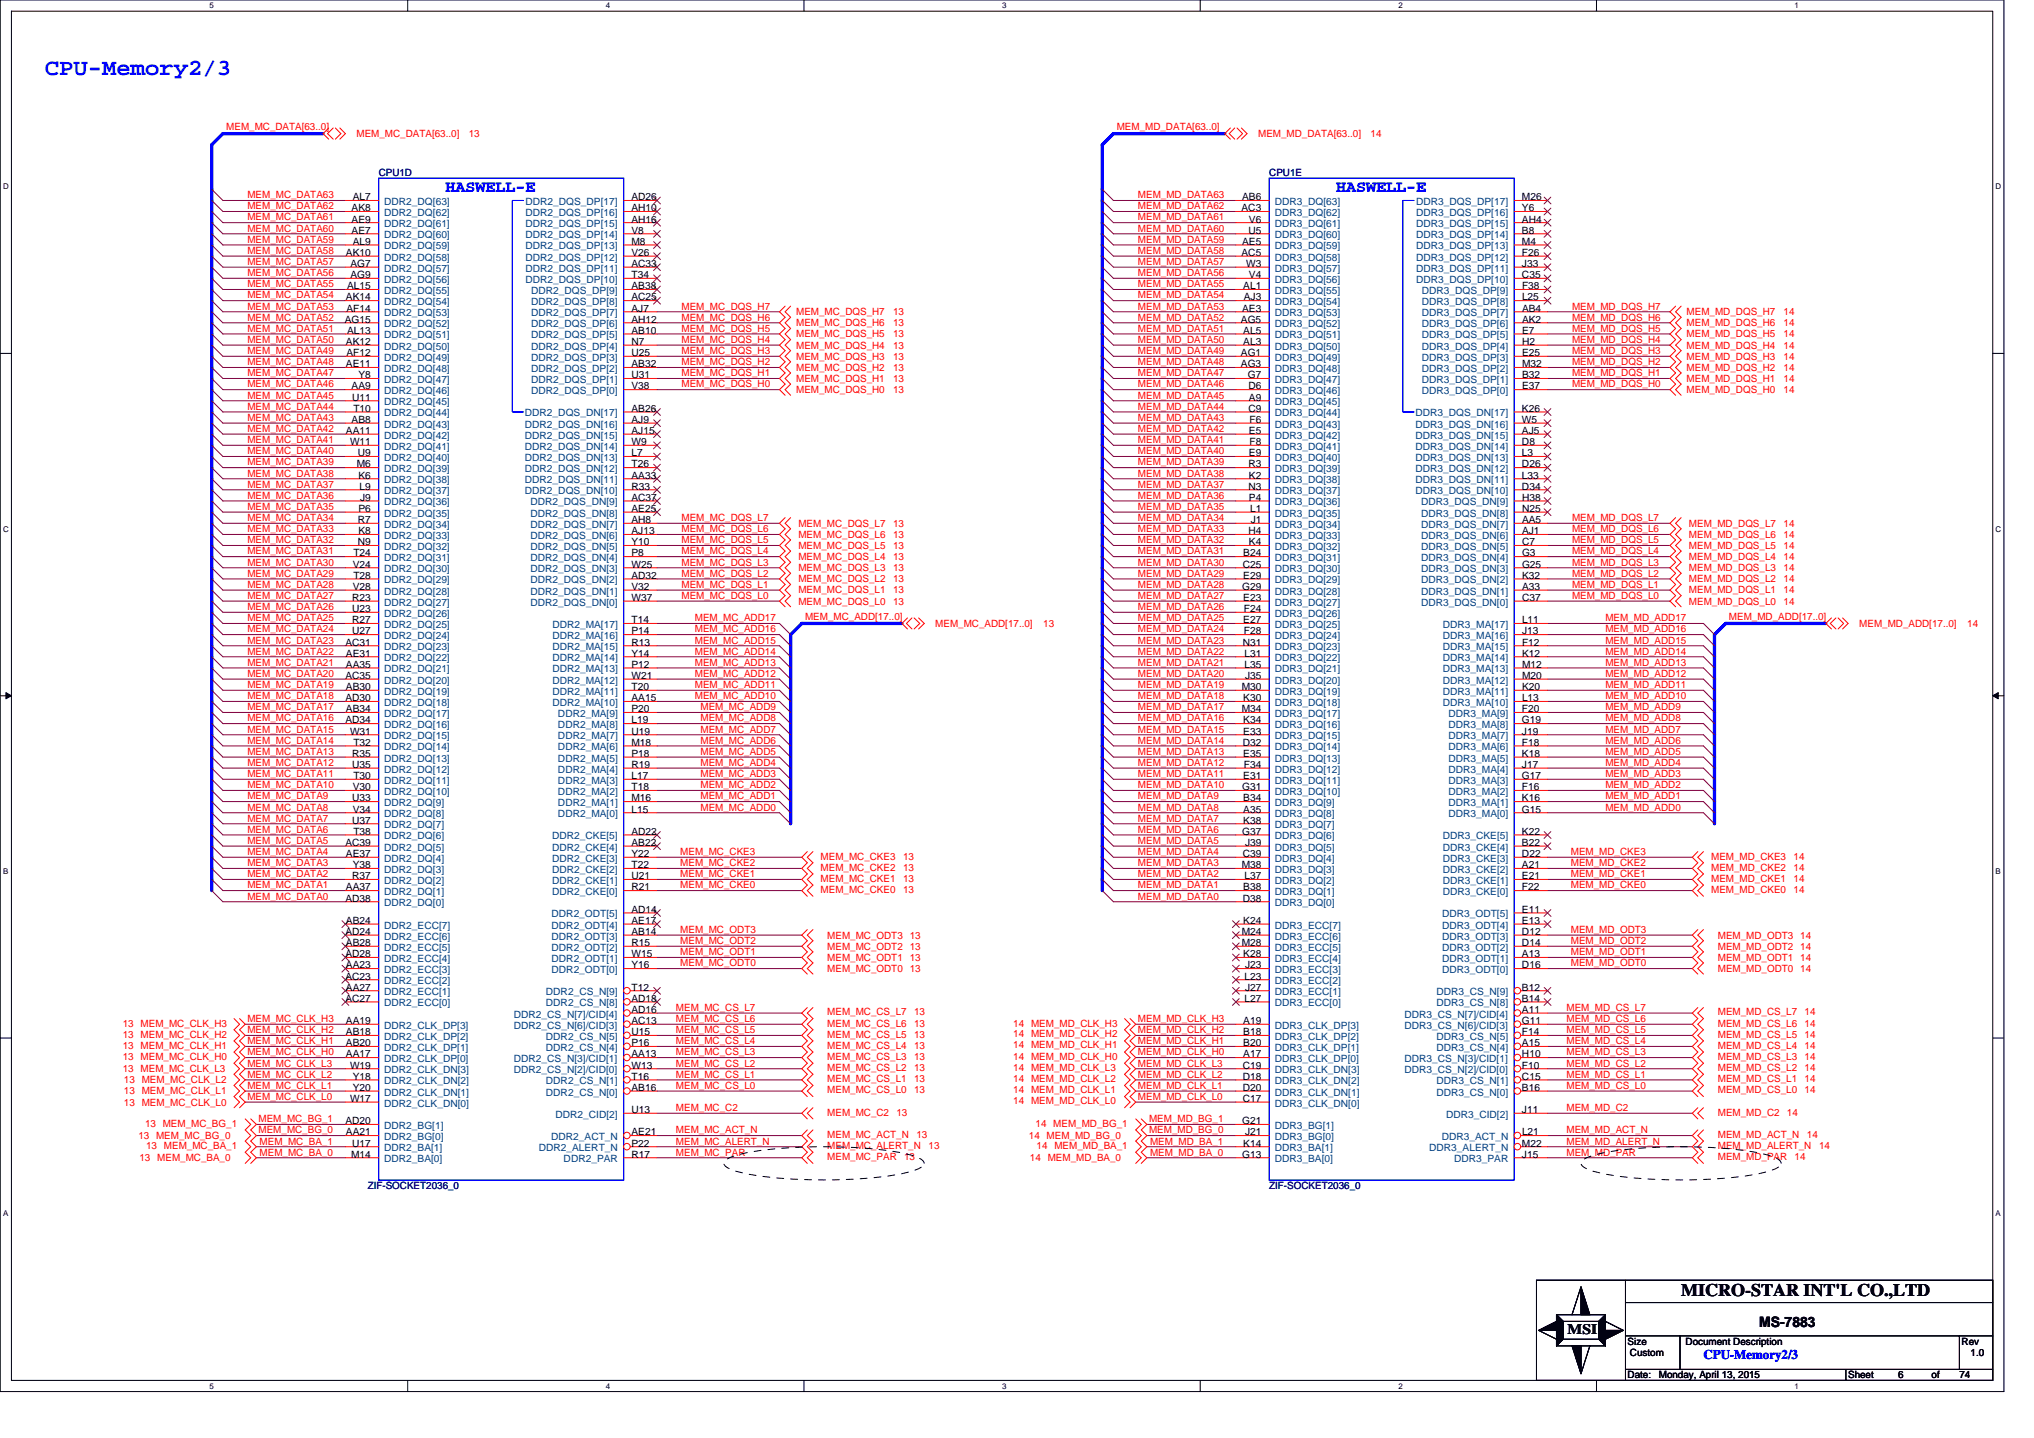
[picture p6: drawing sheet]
<svg xmlns="http://www.w3.org/2000/svg" width="297mm" height="210mm" viewBox="0 0 297 210" stroke-linecap="round" stroke-linejoin="round" font-family="sans-serif">
<defs><g id="words">
<text font-size="3.4" fill="#00f" x="6.5" y="11">CPU-Memory2/3</text>
<text font-size="2.6" x="245.5" y="189.3">MICRO-STAR INT'L CO.,LTD</text>
<g font-size="2.4" fill="#00f">
<text x="65.1" y="28.1">HASWELL-E</text>
<text x="195.1" y="28.1">HASWELL-E</text>
</g>
<g font-size="2.1">
<text x="228.9" y="194.9">MSI</text>
<text x="256.9" y="193.8">MS-7883</text>
</g>
<text font-size="1.9" fill="#00f" x="248.8" y="198.5">CPU-Memory2/3</text>
<g font-size="1.5" fill="#f00">
<text x="33" y="19">MEM_MC_DATA[63..0]</text>
<text x="52.1" y="20">MEM_MC_DATA[63..0]</text>
<text x="68.5" y="20">13</text>
<text x="163.1" y="19">MEM_MD_DATA[63..0]</text>
<text x="183.7" y="20">MEM_MD_DATA[63..0]</text>
<text x="200.1" y="20">14</text>
<text x="36.1" y="29">MEM_MC_DATA63</text>
<text x="166.2" y="29">MEM_MD_DATA63</text>
<text x="36.1" y="30.6">MEM_MC_DATA62</text>
<text x="36.1" y="33.8">MEM_MC_DATA60</text>
<text x="36.1" y="32.2">MEM_MC_DATA61</text>
<text x="36.1" y="35.5">MEM_MC_DATA59</text>
<text x="166.2" y="30.6">MEM_MD_DATA62</text>
<text x="166.2" y="33.8">MEM_MD_DATA60</text>
<text x="166.2" y="32.2">MEM_MD_DATA61</text>
<text x="166.2" y="35.5">MEM_MD_DATA59</text>
<text x="36.1" y="40.3">MEM_MC_DATA56</text>
<text x="36.1" y="38.7">MEM_MC_DATA57</text>
<text x="36.1" y="42">MEM_MC_DATA55</text>
<text x="36.1" y="37.1">MEM_MC_DATA58</text>
<text x="166.2" y="40.3">MEM_MD_DATA56</text>
<text x="166.2" y="38.7">MEM_MD_DATA57</text>
<text x="166.2" y="37.1">MEM_MD_DATA58</text>
<text x="166.2" y="42">MEM_MD_DATA55</text>
<text x="36.1" y="45.2">MEM_MC_DATA53</text>
<text x="36.1" y="46.8">MEM_MC_DATA52</text>
<text x="36.1" y="43.6">MEM_MC_DATA54</text>
<text x="99.5" y="45.2">MEM_MC_DQS_H7</text>
<text x="99.5" y="46.8">MEM_MC_DQS_H6</text>
<text x="116.3" y="46">MEM_MC_DQS_H7</text>
<text x="116.3" y="47.6">MEM_MC_DQS_H6</text>
<text x="130.4" y="46">13</text>
<text x="130.4" y="47.6">13</text>
<text x="166.2" y="45.2">MEM_MD_DATA53</text>
<text x="166.2" y="46.8">MEM_MD_DATA52</text>
<text x="166.2" y="43.6">MEM_MD_DATA54</text>
<text x="229.6" y="45.2">MEM_MD_DQS_H7</text>
<text x="229.6" y="46.8">MEM_MD_DQS_H6</text>
<text x="246.3" y="46">MEM_MD_DQS_H7</text>
<text x="246.3" y="47.6">MEM_MD_DQS_H6</text>
<text x="260.5" y="46">14</text>
<text x="260.5" y="47.6">14</text>
<text x="36.1" y="50.1">MEM_MC_DATA50</text>
<text x="36.1" y="51.7">MEM_MC_DATA49</text>
<text x="36.1" y="53.3">MEM_MC_DATA48</text>
<text x="36.1" y="48.5">MEM_MC_DATA51</text>
<text x="99.5" y="50.1">MEM_MC_DQS_H4</text>
<text x="99.5" y="48.5">MEM_MC_DQS_H5</text>
<text x="99.5" y="51.7">MEM_MC_DQS_H3</text>
<text x="99.5" y="53.3">MEM_MC_DQS_H2</text>
<text x="116.3" y="49.3">MEM_MC_DQS_H5</text>
<text x="116.3" y="50.9">MEM_MC_DQS_H4</text>
<text x="116.3" y="52.5">MEM_MC_DQS_H3</text>
<text x="130.4" y="49.3">13</text>
<text x="130.4" y="50.9">13</text>
<text x="130.4" y="52.5">13</text>
<text x="166.2" y="51.7">MEM_MD_DATA49</text>
<text x="166.2" y="50.1">MEM_MD_DATA50</text>
<text x="166.2" y="48.5">MEM_MD_DATA51</text>
<text x="166.2" y="53.3">MEM_MD_DATA48</text>
<text x="229.6" y="50.1">MEM_MD_DQS_H4</text>
<text x="229.6" y="48.5">MEM_MD_DQS_H5</text>
<text x="229.6" y="51.7">MEM_MD_DQS_H3</text>
<text x="229.6" y="53.3">MEM_MD_DQS_H2</text>
<text x="246.3" y="49.3">MEM_MD_DQS_H5</text>
<text x="246.3" y="50.9">MEM_MD_DQS_H4</text>
<text x="246.3" y="52.5">MEM_MD_DQS_H3</text>
<text x="260.5" y="49.3">14</text>
<text x="260.5" y="50.9">14</text>
<text x="260.5" y="52.5">14</text>
<text x="36.1" y="54.9">MEM_MC_DATA47</text>
<text x="36.1" y="56.6">MEM_MC_DATA46</text>
<text x="36.1" y="59.8">MEM_MC_DATA44</text>
<text x="36.1" y="58.2">MEM_MC_DATA45</text>
<text x="99.5" y="56.6">MEM_MC_DQS_H0</text>
<text x="99.5" y="54.9">MEM_MC_DQS_H1</text>
<text x="116.3" y="54.1">MEM_MC_DQS_H2</text>
<text x="116.3" y="55.8">MEM_MC_DQS_H1</text>
<text x="116.3" y="57.4">MEM_MC_DQS_H0</text>
<text x="130.4" y="54.1">13</text>
<text x="130.4" y="55.8">13</text>
<text x="130.4" y="57.4">13</text>
<text x="166.2" y="54.9">MEM_MD_DATA47</text>
<text x="166.2" y="56.6">MEM_MD_DATA46</text>
<text x="166.2" y="59.8">MEM_MD_DATA44</text>
<text x="166.2" y="58.2">MEM_MD_DATA45</text>
<text x="229.6" y="56.6">MEM_MD_DQS_H0</text>
<text x="229.6" y="54.9">MEM_MD_DQS_H1</text>
<text x="246.3" y="54.1">MEM_MD_DQS_H2</text>
<text x="246.3" y="55.8">MEM_MD_DQS_H1</text>
<text x="246.3" y="57.4">MEM_MD_DQS_H0</text>
<text x="260.5" y="54.1">14</text>
<text x="260.5" y="55.8">14</text>
<text x="260.5" y="57.4">14</text>
<text x="36.1" y="64.7">MEM_MC_DATA41</text>
<text x="36.1" y="61.5">MEM_MC_DATA43</text>
<text x="36.1" y="63.1">MEM_MC_DATA42</text>
<text x="166.2" y="64.7">MEM_MD_DATA41</text>
<text x="166.2" y="61.5">MEM_MD_DATA43</text>
<text x="166.2" y="63.1">MEM_MD_DATA42</text>
<text x="36.1" y="71.2">MEM_MC_DATA37</text>
<text x="36.1" y="68">MEM_MC_DATA39</text>
<text x="36.1" y="69.6">MEM_MC_DATA38</text>
<text x="36.1" y="66.3">MEM_MC_DATA40</text>
<text x="166.2" y="68">MEM_MD_DATA39</text>
<text x="166.2" y="71.2">MEM_MD_DATA37</text>
<text x="166.2" y="69.6">MEM_MD_DATA38</text>
<text x="166.2" y="66.3">MEM_MD_DATA40</text>
<text x="36.1" y="77.7">MEM_MC_DATA33</text>
<text x="36.1" y="74.5">MEM_MC_DATA35</text>
<text x="36.1" y="76.1">MEM_MC_DATA34</text>
<text x="36.1" y="72.8">MEM_MC_DATA36</text>
<text x="99.5" y="76.1">MEM_MC_DQS_L7</text>
<text x="99.5" y="77.7">MEM_MC_DQS_L6</text>
<text x="116.6" y="76.9">MEM_MC_DQS_L7</text>
<text x="130.4" y="76.9">13</text>
<text x="166.2" y="77.7">MEM_MD_DATA33</text>
<text x="166.2" y="74.5">MEM_MD_DATA35</text>
<text x="166.2" y="76.1">MEM_MD_DATA34</text>
<text x="166.2" y="72.8">MEM_MD_DATA36</text>
<text x="229.6" y="76.1">MEM_MD_DQS_L7</text>
<text x="229.6" y="77.7">MEM_MD_DQS_L6</text>
<text x="246.7" y="76.9">MEM_MD_DQS_L7</text>
<text x="260.5" y="76.9">14</text>
<text x="36.1" y="82.6">MEM_MC_DATA30</text>
<text x="36.1" y="79.3">MEM_MC_DATA32</text>
<text x="36.1" y="81">MEM_MC_DATA31</text>
<text x="99.5" y="81">MEM_MC_DQS_L4</text>
<text x="99.5" y="79.3">MEM_MC_DQS_L5</text>
<text x="99.5" y="82.6">MEM_MC_DQS_L3</text>
<text x="116.6" y="80.2">MEM_MC_DQS_L5</text>
<text x="116.6" y="81.8">MEM_MC_DQS_L4</text>
<text x="116.6" y="78.5">MEM_MC_DQS_L6</text>
<text x="116.6" y="83.4">MEM_MC_DQS_L3</text>
<text x="130.4" y="80.2">13</text>
<text x="130.4" y="81.8">13</text>
<text x="130.4" y="78.5">13</text>
<text x="130.4" y="83.4">13</text>
<text x="166.2" y="82.6">MEM_MD_DATA30</text>
<text x="166.2" y="79.3">MEM_MD_DATA32</text>
<text x="166.2" y="81">MEM_MD_DATA31</text>
<text x="229.6" y="81">MEM_MD_DQS_L4</text>
<text x="229.6" y="79.3">MEM_MD_DQS_L5</text>
<text x="229.6" y="82.6">MEM_MD_DQS_L3</text>
<text x="246.7" y="80.2">MEM_MD_DQS_L5</text>
<text x="246.7" y="81.8">MEM_MD_DQS_L4</text>
<text x="246.7" y="78.5">MEM_MD_DQS_L6</text>
<text x="246.7" y="83.4">MEM_MD_DQS_L3</text>
<text x="260.5" y="80.2">14</text>
<text x="260.5" y="81.8">14</text>
<text x="260.5" y="78.5">14</text>
<text x="260.5" y="83.4">14</text>
<text x="36.1" y="87.5">MEM_MC_DATA27</text>
<text x="36.1" y="84.2">MEM_MC_DATA29</text>
<text x="36.1" y="85.9">MEM_MC_DATA28</text>
<text x="36.1" y="89.1">MEM_MC_DATA26</text>
<text x="99.5" y="87.5">MEM_MC_DQS_L0</text>
<text x="99.5" y="84.2">MEM_MC_DQS_L2</text>
<text x="99.5" y="85.9">MEM_MC_DQS_L1</text>
<text x="116.6" y="85">MEM_MC_DQS_L2</text>
<text x="116.6" y="86.7">MEM_MC_DQS_L1</text>
<text x="116.6" y="88.3">MEM_MC_DQS_L0</text>
<text x="130.4" y="85">13</text>
<text x="130.4" y="86.7">13</text>
<text x="130.4" y="88.3">13</text>
<text x="166.2" y="87.5">MEM_MD_DATA27</text>
<text x="166.2" y="84.2">MEM_MD_DATA29</text>
<text x="166.2" y="85.9">MEM_MD_DATA28</text>
<text x="166.2" y="89.1">MEM_MD_DATA26</text>
<text x="229.6" y="87.5">MEM_MD_DQS_L0</text>
<text x="229.6" y="84.2">MEM_MD_DQS_L2</text>
<text x="229.6" y="85.9">MEM_MD_DQS_L1</text>
<text x="246.7" y="85">MEM_MD_DQS_L2</text>
<text x="246.7" y="86.7">MEM_MD_DQS_L1</text>
<text x="246.7" y="88.3">MEM_MD_DQS_L0</text>
<text x="260.5" y="85">14</text>
<text x="260.5" y="86.7">14</text>
<text x="260.5" y="88.3">14</text>
<text x="36.1" y="94">MEM_MC_DATA23</text>
<text x="36.1" y="95.6">MEM_MC_DATA22</text>
<text x="36.1" y="92.4">MEM_MC_DATA24</text>
<text x="36.1" y="90.7">MEM_MC_DATA25</text>
<text x="101.5" y="95.6">MEM_MC_ADD14</text>
<text x="101.5" y="94">MEM_MC_ADD15</text>
<text x="101.5" y="92.4">MEM_MC_ADD16</text>
<text x="101.5" y="90.7">MEM_MC_ADD17</text>
<text x="117.6" y="90.6">MEM_MC_ADD[17..0]</text>
<text x="136.6" y="91.5">MEM_MC_ADD[17..0]</text>
<text x="152.4" y="91.5">13</text>
<text x="166.2" y="95.6">MEM_MD_DATA22</text>
<text x="166.2" y="94">MEM_MD_DATA23</text>
<text x="166.2" y="92.4">MEM_MD_DATA24</text>
<text x="166.2" y="90.7">MEM_MD_DATA25</text>
<text x="234.4" y="95.6">MEM_MD_ADD14</text>
<text x="234.4" y="94">MEM_MD_ADD15</text>
<text x="234.4" y="92.4">MEM_MD_ADD16</text>
<text x="234.4" y="90.7">MEM_MD_ADD17</text>
<text x="252.5" y="90.6">MEM_MD_ADD[17..0]</text>
<text x="271.5" y="91.5">MEM_MD_ADD[17..0]</text>
<text x="287.3" y="91.5">14</text>
<text x="36.1" y="97.2">MEM_MC_DATA21</text>
<text x="36.1" y="98.8">MEM_MC_DATA20</text>
<text x="36.1" y="100.5">MEM_MC_DATA19</text>
<text x="101.5" y="97.2">MEM_MC_ADD13</text>
<text x="101.5" y="100.5">MEM_MC_ADD11</text>
<text x="101.5" y="98.8">MEM_MC_ADD12</text>
<text x="166.2" y="97.2">MEM_MD_DATA21</text>
<text x="166.2" y="98.8">MEM_MD_DATA20</text>
<text x="166.2" y="100.5">MEM_MD_DATA19</text>
<text x="234.4" y="97.2">MEM_MD_ADD13</text>
<text x="234.4" y="100.5">MEM_MD_ADD11</text>
<text x="234.4" y="98.8">MEM_MD_ADD12</text>
<text x="36.1" y="103.7">MEM_MC_DATA17</text>
<text x="36.1" y="107">MEM_MC_DATA15</text>
<text x="36.1" y="102.1">MEM_MC_DATA18</text>
<text x="36.1" y="105.3">MEM_MC_DATA16</text>
<text x="101.5" y="102.1">MEM_MC_ADD10</text>
<text x="102.3" y="107">MEM_MC_ADD7</text>
<text x="102.3" y="103.7">MEM_MC_ADD9</text>
<text x="102.3" y="105.3">MEM_MC_ADD8</text>
<text x="166.2" y="103.7">MEM_MD_DATA17</text>
<text x="166.2" y="107">MEM_MD_DATA15</text>
<text x="166.2" y="102.1">MEM_MD_DATA18</text>
<text x="166.2" y="105.3">MEM_MD_DATA16</text>
<text x="234.4" y="107">MEM_MD_ADD7</text>
<text x="234.4" y="103.7">MEM_MD_ADD9</text>
<text x="234.4" y="102.1">MEM_MD_ADD10</text>
<text x="234.4" y="105.3">MEM_MD_ADD8</text>
<text x="36.1" y="113.5">MEM_MC_DATA11</text>
<text x="36.1" y="111.8">MEM_MC_DATA12</text>
<text x="36.1" y="108.6">MEM_MC_DATA14</text>
<text x="36.1" y="110.2">MEM_MC_DATA13</text>
<text x="102.3" y="113.5">MEM_MC_ADD3</text>
<text x="102.3" y="111.8">MEM_MC_ADD4</text>
<text x="102.3" y="110.2">MEM_MC_ADD5</text>
<text x="102.3" y="108.6">MEM_MC_ADD6</text>
<text x="166.2" y="113.5">MEM_MD_DATA11</text>
<text x="166.2" y="111.8">MEM_MD_DATA12</text>
<text x="166.2" y="108.6">MEM_MD_DATA14</text>
<text x="166.2" y="110.2">MEM_MD_DATA13</text>
<text x="234.4" y="113.5">MEM_MD_ADD3</text>
<text x="234.4" y="111.8">MEM_MD_ADD4</text>
<text x="234.4" y="110.2">MEM_MD_ADD5</text>
<text x="234.4" y="108.6">MEM_MD_ADD6</text>
<text x="36.1" y="118.4">MEM_MC_DATA8</text>
<text x="36.1" y="120">MEM_MC_DATA7</text>
<text x="36.1" y="115.1">MEM_MC_DATA10</text>
<text x="36.1" y="116.7">MEM_MC_DATA9</text>
<text x="102.3" y="116.7">MEM_MC_ADD1</text>
<text x="102.3" y="118.4">MEM_MC_ADD0</text>
<text x="102.3" y="115.1">MEM_MC_ADD2</text>
<text x="166.2" y="118.4">MEM_MD_DATA8</text>
<text x="166.2" y="120">MEM_MD_DATA7</text>
<text x="166.2" y="115.1">MEM_MD_DATA10</text>
<text x="166.2" y="116.7">MEM_MD_DATA9</text>
<text x="234.4" y="116.7">MEM_MD_ADD1</text>
<text x="234.4" y="118.4">MEM_MD_ADD0</text>
<text x="234.4" y="115.1">MEM_MD_ADD2</text>
<text x="36.1" y="123.2">MEM_MC_DATA5</text>
<text x="36.1" y="124.9">MEM_MC_DATA4</text>
<text x="36.1" y="121.6">MEM_MC_DATA6</text>
<text x="99.4" y="124.9">MEM_MC_CKE3</text>
<text x="119.8" y="125.5">MEM_MC_CKE3</text>
<text x="131.9" y="125.5">13</text>
<text x="166.2" y="123.2">MEM_MD_DATA5</text>
<text x="166.2" y="124.9">MEM_MD_DATA4</text>
<text x="166.2" y="121.6">MEM_MD_DATA6</text>
<text x="229.4" y="124.9">MEM_MD_CKE3</text>
<text x="249.9" y="125.5">MEM_MD_CKE3</text>
<text x="261.9" y="125.5">14</text>
<text x="36.1" y="128.1">MEM_MC_DATA2</text>
<text x="36.1" y="131.4">MEM_MC_DATA0</text>
<text x="36.1" y="129.7">MEM_MC_DATA1</text>
<text x="36.1" y="126.5">MEM_MC_DATA3</text>
<text x="99.4" y="126.5">MEM_MC_CKE2</text>
<text x="99.4" y="129.7">MEM_MC_CKE0</text>
<text x="99.4" y="128.1">MEM_MC_CKE1</text>
<text x="119.8" y="127.1">MEM_MC_CKE2</text>
<text x="119.8" y="130.4">MEM_MC_CKE0</text>
<text x="119.8" y="128.8">MEM_MC_CKE1</text>
<text x="131.9" y="127.1">13</text>
<text x="131.9" y="130.4">13</text>
<text x="131.9" y="128.8">13</text>
<text x="166.2" y="128.1">MEM_MD_DATA2</text>
<text x="166.2" y="131.4">MEM_MD_DATA0</text>
<text x="166.2" y="129.7">MEM_MD_DATA1</text>
<text x="166.2" y="126.5">MEM_MD_DATA3</text>
<text x="229.4" y="129.7">MEM_MD_CKE0</text>
<text x="229.4" y="128.1">MEM_MD_CKE1</text>
<text x="229.4" y="126.5">MEM_MD_CKE2</text>
<text x="249.9" y="130.4">MEM_MD_CKE0</text>
<text x="249.9" y="128.8">MEM_MD_CKE1</text>
<text x="249.9" y="127.1">MEM_MD_CKE2</text>
<text x="261.9" y="130.4">14</text>
<text x="261.9" y="128.8">14</text>
<text x="261.9" y="127.1">14</text>
<text x="99.4" y="137.9">MEM_MC_ODT2</text>
<text x="99.4" y="136.2">MEM_MC_ODT3</text>
<text x="120.8" y="137.1">MEM_MC_ODT3 13</text>
<text x="229.4" y="137.9">MEM_MD_ODT2</text>
<text x="229.4" y="136.2">MEM_MD_ODT3</text>
<text x="250.9" y="137.1">MEM_MD_ODT3 14</text>
<text x="99.4" y="141.1">MEM_MC_ODT0</text>
<text x="99.4" y="139.5">MEM_MC_ODT1</text>
<text x="120.8" y="138.7">MEM_MC_ODT2 13</text>
<text x="120.8" y="141.9">MEM_MC_ODT0 13</text>
<text x="120.8" y="140.3">MEM_MC_ODT1 13</text>
<text x="229.4" y="141.1">MEM_MD_ODT0</text>
<text x="229.4" y="139.5">MEM_MD_ODT1</text>
<text x="250.9" y="141.9">MEM_MD_ODT0 14</text>
<text x="250.9" y="140.3">MEM_MD_ODT1 14</text>
<text x="250.9" y="138.7">MEM_MD_ODT2 14</text>
<text x="17.9" y="149.9">13 MEM_MC_CLK_H3</text>
<text x="36.1" y="149.2">MEM_MC_CLK_H3</text>
<text x="98.7" y="147.6">MEM_MC_CS_L7</text>
<text x="98.7" y="149.2">MEM_MC_CS_L6</text>
<text x="120.8" y="148.3">MEM_MC_CS_L7</text>
<text x="120.8" y="149.9">MEM_MC_CS_L6</text>
<text x="133.5" y="148.3">13</text>
<text x="133.5" y="149.9">13</text>
<text x="148" y="149.9">14 MEM_MD_CLK_H3</text>
<text x="166.2" y="149.2">MEM_MD_CLK_H3</text>
<text x="228.8" y="147.6">MEM_MD_CS_L7</text>
<text x="228.8" y="149.2">MEM_MD_CS_L6</text>
<text x="250.9" y="148.3">MEM_MD_CS_L7</text>
<text x="250.9" y="149.9">MEM_MD_CS_L6</text>
<text x="263.5" y="148.3">14</text>
<text x="263.5" y="149.9">14</text>
<text x="17.9" y="151.5">13 MEM_MC_CLK_H2</text>
<text x="17.9" y="153.1">13 MEM_MC_CLK_H1</text>
<text x="17.9" y="154.8">13 MEM_MC_CLK_H0</text>
<text x="36.1" y="150.9">MEM_MC_CLK_H2</text>
<text x="36.1" y="155.7">MEM_MC_CLK_L3</text>
<text x="36.1" y="154.1">MEM_MC_CLK_H0</text>
<text x="36.1" y="152.5">MEM_MC_CLK_H1</text>
<text x="98.7" y="150.9">MEM_MC_CS_L5</text>
<text x="98.7" y="152.5">MEM_MC_CS_L4</text>
<text x="98.7" y="154.1">MEM_MC_CS_L3</text>
<text x="98.7" y="155.7">MEM_MC_CS_L2</text>
<text x="120.8" y="151.5">MEM_MC_CS_L5</text>
<text x="120.8" y="153.1">MEM_MC_CS_L4</text>
<text x="120.8" y="154.8">MEM_MC_CS_L3</text>
<text x="133.5" y="151.5">13</text>
<text x="133.5" y="153.1">13</text>
<text x="133.5" y="154.8">13</text>
<text x="148" y="153">14 MEM_MD_CLK_H1</text>
<text x="148" y="154.8">14 MEM_MD_CLK_H0</text>
<text x="148" y="151.4">14 MEM_MD_CLK_H2</text>
<text x="166.2" y="154.1">MEM_MD_CLK_H0</text>
<text x="166.2" y="152.5">MEM_MD_CLK_H1</text>
<text x="166.2" y="150.9">MEM_MD_CLK_H2</text>
<text x="166.2" y="155.7">MEM_MD_CLK_L3</text>
<text x="228.8" y="150.9">MEM_MD_CS_L5</text>
<text x="228.8" y="152.5">MEM_MD_CS_L4</text>
<text x="228.8" y="154.1">MEM_MD_CS_L3</text>
<text x="228.8" y="155.7">MEM_MD_CS_L2</text>
<text x="250.9" y="151.5">MEM_MD_CS_L5</text>
<text x="250.9" y="153.1">MEM_MD_CS_L4</text>
<text x="250.9" y="154.8">MEM_MD_CS_L3</text>
<text x="263.5" y="151.5">14</text>
<text x="263.5" y="153.1">14</text>
<text x="263.5" y="154.8">14</text>
<text x="17.9" y="156.6">13 MEM_MC_CLK_L3</text>
<text x="18.1" y="158.2">13 MEM_MC_CLK_L2</text>
<text x="18.1" y="159.8">13 MEM_MC_CLK_L1</text>
<text x="18.1" y="161.4">13 MEM_MC_CLK_L0</text>
<text x="36.1" y="157.4">MEM_MC_CLK_L2</text>
<text x="36.1" y="160.6">MEM_MC_CLK_L0</text>
<text x="36.1" y="159">MEM_MC_CLK_L1</text>
<text x="98.7" y="157.4">MEM_MC_CS_L1</text>
<text x="98.7" y="159">MEM_MC_CS_L0</text>
<text x="120.8" y="156.4">MEM_MC_CS_L2</text>
<text x="120.8" y="158">MEM_MC_CS_L1</text>
<text x="120.8" y="159.7">MEM_MC_CS_L0</text>
<text x="133.5" y="156.4">13</text>
<text x="133.5" y="158">13</text>
<text x="133.5" y="159.7">13</text>
<text x="148" y="159.7">14 MEM_MD_CLK_L1</text>
<text x="148" y="161.3">14 MEM_MD_CLK_L0</text>
<text x="148" y="156.4">14 MEM_MD_CLK_L3</text>
<text x="148" y="158">14 MEM_MD_CLK_L2</text>
<text x="166.2" y="160.6">MEM_MD_CLK_L0</text>
<text x="166.2" y="159">MEM_MD_CLK_L1</text>
<text x="166.2" y="157.4">MEM_MD_CLK_L2</text>
<text x="228.8" y="157.4">MEM_MD_CS_L1</text>
<text x="228.8" y="159">MEM_MD_CS_L0</text>
<text x="250.9" y="156.4">MEM_MD_CS_L2</text>
<text x="250.9" y="158">MEM_MD_CS_L1</text>
<text x="250.9" y="159.7">MEM_MD_CS_L0</text>
<text x="263.5" y="156.4">14</text>
<text x="263.5" y="158">14</text>
<text x="263.5" y="159.7">14</text>
<text x="20.2" y="166.3">13 MEM_MC_BG_0</text>
<text x="21.2" y="164.5">13 MEM_MC_BG_1</text>
<text x="21.3" y="167.8">13 MEM_MC_BA_1</text>
<text x="37.8" y="165.5">MEM_MC_BG_0</text>
<text x="37.8" y="163.9">MEM_MC_BG_1</text>
<text x="37.9" y="167.1">MEM_MC_BA_1</text>
<text x="98.7" y="167.1">MEM_MC_ALERT_N</text>
<text x="98.7" y="162.2">MEM_MC_C2</text>
<text x="98.7" y="165.5">MEM_MC_ACT_N</text>
<text x="120.8" y="167.8">MEM_MC_ALERT_N</text>
<text x="120.8" y="162.9">MEM_MC_C2</text>
<text x="120.8" y="166.2">MEM_MC_ACT_N</text>
<text x="130.9" y="162.9">13</text>
<text x="133.8" y="166.2">13</text>
<text x="135.6" y="167.8">13</text>
<text x="150.3" y="166.3">14 MEM_MD_BG_0</text>
<text x="151.2" y="164.5">14 MEM_MD_BG_1</text>
<text x="151.4" y="167.8">14 MEM_MD_BA_1</text>
<text x="167.8" y="165.5">MEM_MD_BG_0</text>
<text x="167.8" y="163.9">MEM_MD_BG_1</text>
<text x="168" y="167.1">MEM_MD_BA_1</text>
<text x="228.8" y="167.1">MEM_MD_ALERT_N</text>
<text x="228.8" y="162.2">MEM_MD_C2</text>
<text x="228.8" y="165.5">MEM_MD_ACT_N</text>
<text x="250.9" y="167.8">MEM_MD_ALERT_N</text>
<text x="250.9" y="162.9">MEM_MD_C2</text>
<text x="250.9" y="166.2">MEM_MD_ACT_N</text>
<text x="261" y="162.9">14</text>
<text x="263.9" y="166.2">14</text>
<text x="265.7" y="167.8">14</text>
<text x="20.4" y="169.6">13 MEM_MC_BA_0</text>
<text x="37.9" y="168.7">MEM_MC_BA_0</text>
<text x="98.7" y="168.7">MEM_MC_PAR</text>
<text x="120.8" y="169.4">MEM_MC_PAR</text>
<text x="132" y="169.4">13</text>
<text x="150.4" y="169.6">14 MEM_MD_BA_0</text>
<text x="168" y="168.7">MEM_MD_BA_0</text>
<text x="228.8" y="168.7">MEM_MD_PAR</text>
<text x="250.9" y="169.4">MEM_MD_PAR</text>
<text x="262.1" y="169.4">14</text>
</g>
<g font-size="1.5">
<text x="51.5" y="29.3">AL7</text>
<text x="92.2" y="29.3">AD26</text>
<text x="181.4" y="29.3">AB6</text>
<text x="222.3" y="29.3">M26</text>
<text x="51.3" y="34.1">AE7</text>
<text x="51.3" y="32.5">AE9</text>
<text x="51.3" y="30.9">AK8</text>
<text x="51.5" y="35.8">AL9</text>
<text x="92.2" y="35.8">M8</text>
<text x="92.2" y="34.1">V8</text>
<text x="92.2" y="32.5">AH16</text>
<text x="92.2" y="30.9">AH10</text>
<text x="181.3" y="30.9">AC3</text>
<text x="181.4" y="35.8">AE5</text>
<text x="182.3" y="34.1">U5</text>
<text x="182.4" y="32.5">V6</text>
<text x="222.3" y="35.8">M4</text>
<text x="222.3" y="34.1">B8</text>
<text x="222.3" y="32.5">AH4</text>
<text x="222.3" y="30.9">Y6</text>
<text x="50.5" y="37.4">AK10</text>
<text x="51.2" y="40.6">AG9</text>
<text x="51.2" y="39">AG7</text>
<text x="92.2" y="40.6">T34</text>
<text x="92.2" y="39">AC33</text>
<text x="92.2" y="37.4">V26</text>
<text x="181.3" y="37.4">AC5</text>
<text x="182" y="39">W3</text>
<text x="182.4" y="40.6">V4</text>
<text x="222.3" y="40.6">C35</text>
<text x="222.3" y="39">J33</text>
<text x="222.3" y="37.4">F26</text>
<text x="50.4" y="47.1">AG15</text>
<text x="50.5" y="43.9">AK14</text>
<text x="50.6" y="45.5">AF14</text>
<text x="50.7" y="42.2">AL15</text>
<text x="92.2" y="47.1">AH12</text>
<text x="92.2" y="45.5">AJ7</text>
<text x="92.2" y="43.9">AC25</text>
<text x="92.2" y="42.2">AB38</text>
<text x="181.2" y="47.1">AG5</text>
<text x="181.4" y="45.5">AE3</text>
<text x="181.6" y="42.2">AL1</text>
<text x="181.6" y="43.9">AJ3</text>
<text x="222.3" y="47.1">AK2</text>
<text x="222.3" y="45.5">AB4</text>
<text x="222.3" y="43.9">L25</text>
<text x="222.3" y="42.2">F38</text>
<text x="50.5" y="53.6">AE11</text>
<text x="50.5" y="50.4">AK12</text>
<text x="50.6" y="52">AF12</text>
<text x="50.7" y="48.7">AL13</text>
<text x="92.2" y="53.6">AB32</text>
<text x="92.2" y="52">U25</text>
<text x="92.2" y="50.4">N7</text>
<text x="92.2" y="48.7">AB10</text>
<text x="181.2" y="53.6">AG3</text>
<text x="181.2" y="52">AG1</text>
<text x="181.6" y="50.4">AL3</text>
<text x="181.6" y="48.7">AL5</text>
<text x="222.3" y="53.6">M32</text>
<text x="222.3" y="52">E25</text>
<text x="222.3" y="50.4">H2</text>
<text x="222.3" y="48.7">E7</text>
<text x="51.3" y="56.9">AA9</text>
<text x="51.4" y="58.5">U11</text>
<text x="52.3" y="55.2">Y8</text>
<text x="92.2" y="56.9">V38</text>
<text x="92.2" y="55.2">U31</text>
<text x="182.2" y="55.2">G7</text>
<text x="182.3" y="56.9">D6</text>
<text x="182.4" y="58.5">A9</text>
<text x="222.3" y="56.9">E37</text>
<text x="222.3" y="55.2">B32</text>
<text x="50.5" y="63.4">AA11</text>
<text x="51.1" y="65">W11</text>
<text x="51.3" y="61.8">AB8</text>
<text x="51.6" y="60.1">T10</text>
<text x="92.2" y="65">W9</text>
<text x="92.2" y="63.4">AJ15</text>
<text x="92.2" y="61.8">AJ9</text>
<text x="92.2" y="60.1">AB26</text>
<text x="182.3" y="60.1">C9</text>
<text x="182.4" y="63.4">E5</text>
<text x="182.5" y="65">F8</text>
<text x="182.5" y="61.8">F6</text>
<text x="222.3" y="65">D8</text>
<text x="222.3" y="63.4">AJ5</text>
<text x="222.3" y="61.8">W5</text>
<text x="222.3" y="60.1">K26</text>
<text x="52.1" y="68.3">M6</text>
<text x="52.3" y="66.6">U9</text>
<text x="52.3" y="69.9">K6</text>
<text x="52.5" y="71.5">L9</text>
<text x="92.2" y="71.5">R33</text>
<text x="92.2" y="69.9">AA33</text>
<text x="92.2" y="68.3">T26</text>
<text x="92.2" y="66.6">L7</text>
<text x="182.3" y="71.5">N3</text>
<text x="182.3" y="68.3">R3</text>
<text x="182.4" y="69.9">K2</text>
<text x="182.4" y="66.6">E9</text>
<text x="222.3" y="71.5">D34</text>
<text x="222.3" y="69.9">L33</text>
<text x="222.3" y="68.3">D26</text>
<text x="222.3" y="66.6">L3</text>
<text x="52.3" y="76.4">R7</text>
<text x="52.3" y="74.8">P6</text>
<text x="52.6" y="73.1">J9</text>
<text x="92.2" y="76.4">AH8</text>
<text x="92.2" y="74.8">AE25</text>
<text x="92.2" y="73.1">AC37</text>
<text x="182.4" y="73.1">P4</text>
<text x="182.6" y="74.8">L1</text>
<text x="182.6" y="76.4">J1</text>
<text x="222.3" y="76.4">AA5</text>
<text x="222.3" y="74.8">N25</text>
<text x="222.3" y="73.1">H38</text>
<text x="51.5" y="82.9">V24</text>
<text x="51.6" y="81.3">T24</text>
<text x="52.3" y="79.6">N9</text>
<text x="52.3" y="78">K8</text>
<text x="92.2" y="82.9">W25</text>
<text x="92.2" y="81.3">P8</text>
<text x="92.2" y="79.6">Y10</text>
<text x="92.2" y="78">AJ13</text>
<text x="181.5" y="82.9">C25</text>
<text x="181.6" y="81.3">B24</text>
<text x="182.3" y="78">H4</text>
<text x="182.4" y="79.6">K4</text>
<text x="222.3" y="82.9">G25</text>
<text x="222.3" y="81.3">G3</text>
<text x="222.3" y="79.6">C7</text>
<text x="222.3" y="78">AJ1</text>
<text x="51.4" y="89.4">U23</text>
<text x="51.4" y="87.8">R23</text>
<text x="51.5" y="86.1">V28</text>
<text x="51.6" y="84.5">T28</text>
<text x="92.2" y="87.8">W37</text>
<text x="92.2" y="86.1">V32</text>
<text x="92.2" y="84.5">AD32</text>
<text x="181.4" y="86.1">G29</text>
<text x="181.6" y="87.8">E23</text>
<text x="181.6" y="84.5">E29</text>
<text x="181.6" y="89.4">F24</text>
<text x="222.3" y="87.8">C37</text>
<text x="222.3" y="86.1">A33</text>
<text x="222.3" y="84.5">K32</text>
<text x="50.4" y="94.3">AC31</text>
<text x="50.5" y="95.9">AE31</text>
<text x="51.4" y="92.6">U27</text>
<text x="51.4" y="91">R27</text>
<text x="92.2" y="95.9">Y14</text>
<text x="92.2" y="94.3">R13</text>
<text x="92.2" y="92.6">P14</text>
<text x="92.2" y="91">T14</text>
<text x="181.5" y="94.3">N31</text>
<text x="181.6" y="91">E27</text>
<text x="181.6" y="92.6">F28</text>
<text x="181.7" y="95.9">L31</text>
<text x="222.3" y="95.9">K12</text>
<text x="222.3" y="94.3">F12</text>
<text x="222.3" y="91">L11</text>
<text x="222.3" y="92.6">J13</text>
<text x="50.4" y="99.1">AC35</text>
<text x="50.5" y="100.8">AB30</text>
<text x="50.5" y="97.5">AA35</text>
<text x="92.2" y="100.8">T20</text>
<text x="92.2" y="99.1">W21</text>
<text x="92.2" y="97.5">P12</text>
<text x="181.3" y="100.8">M30</text>
<text x="181.7" y="97.5">L35</text>
<text x="181.8" y="99.1">J35</text>
<text x="222.3" y="100.8">K20</text>
<text x="222.3" y="99.1">M20</text>
<text x="222.3" y="97.5">M12</text>
<text x="50.4" y="105.6">AD34</text>
<text x="50.4" y="102.4">AD30</text>
<text x="50.5" y="104">AB34</text>
<text x="51.1" y="107.3">W31</text>
<text x="92.2" y="107.3">U19</text>
<text x="92.2" y="105.6">L19</text>
<text x="92.2" y="104">P20</text>
<text x="92.2" y="102.4">AA15</text>
<text x="181.3" y="104">M34</text>
<text x="181.6" y="107.3">E33</text>
<text x="181.6" y="105.6">K34</text>
<text x="181.6" y="102.4">K30</text>
<text x="222.3" y="107.3">J19</text>
<text x="222.3" y="105.6">G19</text>
<text x="222.3" y="104">F20</text>
<text x="222.3" y="102.4">L13</text>
<text x="51.4" y="112.1">U35</text>
<text x="51.4" y="110.5">R35</text>
<text x="51.6" y="113.8">T30</text>
<text x="51.6" y="108.9">T32</text>
<text x="92.2" y="113.8">L17</text>
<text x="92.2" y="112.1">R19</text>
<text x="92.2" y="110.5">P18</text>
<text x="92.2" y="108.9">M18</text>
<text x="181.5" y="108.9">D32</text>
<text x="181.6" y="113.8">E31</text>
<text x="181.6" y="110.5">E35</text>
<text x="181.6" y="112.1">F34</text>
<text x="222.3" y="113.8">G17</text>
<text x="222.3" y="112.1">J17</text>
<text x="222.3" y="110.5">K18</text>
<text x="222.3" y="108.9">F18</text>
<text x="51.4" y="117">U33</text>
<text x="51.5" y="118.7">V34</text>
<text x="51.5" y="115.4">V30</text>
<text x="92.2" y="118.7">L15</text>
<text x="92.2" y="117">M16</text>
<text x="92.2" y="115.4">T18</text>
<text x="181.4" y="115.4">G31</text>
<text x="181.6" y="118.7">A35</text>
<text x="181.6" y="117">B34</text>
<text x="222.3" y="118.7">G15</text>
<text x="222.3" y="117">K16</text>
<text x="222.3" y="115.4">F16</text>
<text x="50.4" y="123.5">AC39</text>
<text x="50.5" y="125.2">AE37</text>
<text x="51.4" y="120.3">U37</text>
<text x="51.6" y="121.9">T38</text>
<text x="92.2" y="125.2">Y22</text>
<text x="92.2" y="123.5">AB22</text>
<text x="92.2" y="121.9">AD22</text>
<text x="181.4" y="121.9">G37</text>
<text x="181.5" y="125.2">C39</text>
<text x="181.6" y="120.3">K38</text>
<text x="181.8" y="123.5">J39</text>
<text x="222.3" y="125.2">D22</text>
<text x="222.3" y="123.5">B22</text>
<text x="222.3" y="121.9">K22</text>
<text x="50.4" y="131.7">AD38</text>
<text x="50.5" y="130">AA37</text>
<text x="51.4" y="128.4">R37</text>
<text x="51.5" y="126.8">Y38</text>
<text x="92.2" y="130">R21</text>
<text x="92.2" y="128.4">U21</text>
<text x="92.2" y="126.8">T22</text>
<text x="181.3" y="126.8">M38</text>
<text x="181.5" y="131.7">D38</text>
<text x="181.6" y="130">B38</text>
<text x="181.7" y="128.4">L37</text>
<text x="222.3" y="130">F22</text>
<text x="222.3" y="128.4">E21</text>
<text x="222.3" y="126.8">A21</text>
<text x="50.4" y="136.5">AD24</text>
<text x="50.5" y="134.9">AB24</text>
<text x="92.2" y="136.5">AB14</text>
<text x="92.2" y="134.9">AE17</text>
<text x="92.2" y="133.3">AD14</text>
<text x="181.3" y="136.5">M24</text>
<text x="181.6" y="134.9">K24</text>
<text x="222.3" y="136.5">D12</text>
<text x="222.3" y="134.9">E13</text>
<text x="222.3" y="133.3">E11</text>
<text x="50.4" y="143">AC23</text>
<text x="50.4" y="139.8">AD28</text>
<text x="50.5" y="141.4">AA23</text>
<text x="50.5" y="138.2">AB28</text>
<text x="92.2" y="141.4">Y16</text>
<text x="92.2" y="139.8">W15</text>
<text x="92.2" y="138.2">R15</text>
<text x="181.3" y="138.2">M28</text>
<text x="181.6" y="139.8">K28</text>
<text x="181.7" y="143">L23</text>
<text x="181.8" y="141.4">J23</text>
<text x="222.3" y="141.4">D16</text>
<text x="222.3" y="139.8">A13</text>
<text x="222.3" y="138.2">D14</text>
<text x="50.4" y="146.3">AC27</text>
<text x="50.5" y="149.5">AA19</text>
<text x="50.5" y="144.7">AA27</text>
<text x="92.2" y="146.3">AD18</text>
<text x="92.2" y="144.7">T12</text>
<text x="92.2" y="149.5">AC13</text>
<text x="92.2" y="147.9">AD16</text>
<text x="181.6" y="149.5">A19</text>
<text x="181.7" y="146.3">L27</text>
<text x="181.8" y="144.7">J27</text>
<text x="222.3" y="146.3">B14</text>
<text x="222.3" y="144.7">B12</text>
<text x="222.3" y="149.5">G11</text>
<text x="222.3" y="147.9">A11</text>
<text x="50.5" y="154.4">AA17</text>
<text x="50.5" y="152.8">AB20</text>
<text x="50.5" y="151.2">AB18</text>
<text x="92.2" y="152.8">P16</text>
<text x="92.2" y="151.2">U15</text>
<text x="92.2" y="154.4">AA13</text>
<text x="181.6" y="154.4">A17</text>
<text x="181.6" y="152.8">B20</text>
<text x="181.6" y="151.2">B18</text>
<text x="222.3" y="152.8">A15</text>
<text x="222.3" y="151.2">F14</text>
<text x="222.3" y="154.4">H10</text>
<text x="51.1" y="160.9">W17</text>
<text x="51.1" y="156">W19</text>
<text x="51.5" y="159.3">Y20</text>
<text x="51.5" y="157.7">Y18</text>
<text x="92.2" y="159.3">AB16</text>
<text x="92.2" y="157.7">T16</text>
<text x="92.2" y="156">W13</text>
<text x="181.5" y="160.9">C17</text>
<text x="181.5" y="159.3">D20</text>
<text x="181.5" y="157.7">D18</text>
<text x="181.5" y="156">C19</text>
<text x="222.3" y="159.3">B16</text>
<text x="222.3" y="157.7">C15</text>
<text x="222.3" y="156">F10</text>
<text x="50.4" y="164.2">AD20</text>
<text x="50.5" y="165.8">AA21</text>
<text x="51.4" y="167.4">U17</text>
<text x="92.2" y="162.5">U13</text>
<text x="92.2" y="167.4">P22</text>
<text x="92.2" y="165.8">AE21</text>
<text x="181.4" y="164.2">G21</text>
<text x="181.6" y="167.4">K14</text>
<text x="181.8" y="165.8">J21</text>
<text x="222.3" y="162.5">J11</text>
<text x="222.3" y="167.4">M22</text>
<text x="222.3" y="165.8">L21</text>
<text x="51.3" y="169">M14</text>
<text x="92.2" y="169">R17</text>
<text x="181.4" y="169">G13</text>
<text x="222.3" y="169">J15</text>
<text x="237.7" y="196.4">Size</text>
<text x="246.2" y="196.4">Document Description</text>
<text x="286.5" y="196.4">Rev</text>
<text x="237.7" y="201.3">Date:</text>
<text x="238" y="198">Custom</text>
<text x="242.2" y="201.3">Monday, April 13, 2015</text>
<text x="269.9" y="201.3">Sheet</text>
<text x="277.2" y="201.3">6</text>
<text x="282.1" y="201.3">of</text>
<text x="286.1" y="201.3">74</text>
<text x="287.8" y="198">1.0</text>
</g>
<g font-size="1.5" fill="#000080">
<text x="55.3" y="25.7">CPU1D</text>
<text x="185.4" y="25.7">CPU1E</text>
<text x="53.7" y="173.6">ZIF-SOCKET2036_0</text>
<text x="185.4" y="173.6">ZIF-SOCKET2036_0</text>
</g>
<g font-size="1.5" fill="#004080">
<text x="56.1" y="29.9">DDR2_DQ[63]</text>
<text x="76.7" y="29.9">DDR2_DQS_DP[17]</text>
<text x="186.2" y="29.9">DDR3_DQ[63]</text>
<text x="206.8" y="29.9">DDR3_DQS_DP[17]</text>
<text x="56.1" y="34.8">DDR2_DQ[60]</text>
<text x="56.1" y="33.2">DDR2_DQ[61]</text>
<text x="56.1" y="31.5">DDR2_DQ[62]</text>
<text x="76.7" y="34.8">DDR2_DQS_DP[14]</text>
<text x="76.7" y="33.2">DDR2_DQS_DP[15]</text>
<text x="76.7" y="31.5">DDR2_DQS_DP[16]</text>
<text x="186.2" y="34.8">DDR3_DQ[60]</text>
<text x="186.2" y="33.2">DDR3_DQ[61]</text>
<text x="186.2" y="31.5">DDR3_DQ[62]</text>
<text x="206.8" y="34.8">DDR3_DQS_DP[14]</text>
<text x="206.8" y="33.2">DDR3_DQS_DP[15]</text>
<text x="206.8" y="31.5">DDR3_DQS_DP[16]</text>
<text x="56.1" y="41.3">DDR2_DQ[56]</text>
<text x="56.1" y="39.7">DDR2_DQ[57]</text>
<text x="56.1" y="38.1">DDR2_DQ[58]</text>
<text x="56.1" y="36.4">DDR2_DQ[59]</text>
<text x="76.7" y="41.3">DDR2_DQS_DP[10]</text>
<text x="76.7" y="39.7">DDR2_DQS_DP[11]</text>
<text x="76.7" y="38.1">DDR2_DQS_DP[12]</text>
<text x="76.7" y="36.4">DDR2_DQS_DP[13]</text>
<text x="186.2" y="41.3">DDR3_DQ[56]</text>
<text x="186.2" y="39.7">DDR3_DQ[57]</text>
<text x="186.2" y="38.1">DDR3_DQ[58]</text>
<text x="186.2" y="36.4">DDR3_DQ[59]</text>
<text x="206.8" y="41.3">DDR3_DQS_DP[10]</text>
<text x="206.8" y="39.7">DDR3_DQS_DP[11]</text>
<text x="206.8" y="38.1">DDR3_DQS_DP[12]</text>
<text x="206.8" y="36.4">DDR3_DQS_DP[13]</text>
<text x="56.1" y="47.8">DDR2_DQ[52]</text>
<text x="56.1" y="46.2">DDR2_DQ[53]</text>
<text x="56.1" y="44.6">DDR2_DQ[54]</text>
<text x="56.1" y="42.9">DDR2_DQ[55]</text>
<text x="77.6" y="47.8">DDR2_DQS_DP[6]</text>
<text x="77.6" y="46.2">DDR2_DQS_DP[7]</text>
<text x="77.6" y="44.6">DDR2_DQS_DP[8]</text>
<text x="77.6" y="42.9">DDR2_DQS_DP[9]</text>
<text x="186.2" y="47.8">DDR3_DQ[52]</text>
<text x="186.2" y="46.2">DDR3_DQ[53]</text>
<text x="186.2" y="44.6">DDR3_DQ[54]</text>
<text x="186.2" y="42.9">DDR3_DQ[55]</text>
<text x="207.6" y="47.8">DDR3_DQS_DP[6]</text>
<text x="207.6" y="46.2">DDR3_DQS_DP[7]</text>
<text x="207.6" y="44.6">DDR3_DQS_DP[8]</text>
<text x="207.6" y="42.9">DDR3_DQS_DP[9]</text>
<text x="56.1" y="52.7">DDR2_DQ[49]</text>
<text x="56.1" y="51.1">DDR2_DQ[50]</text>
<text x="56.1" y="49.4">DDR2_DQ[51]</text>
<text x="77.6" y="52.7">DDR2_DQS_DP[3]</text>
<text x="77.6" y="51.1">DDR2_DQS_DP[4]</text>
<text x="77.6" y="49.4">DDR2_DQS_DP[5]</text>
<text x="186.2" y="52.7">DDR3_DQ[49]</text>
<text x="186.2" y="51.1">DDR3_DQ[50]</text>
<text x="186.2" y="49.4">DDR3_DQ[51]</text>
<text x="207.6" y="52.7">DDR3_DQS_DP[3]</text>
<text x="207.6" y="51.1">DDR3_DQS_DP[4]</text>
<text x="207.6" y="49.4">DDR3_DQS_DP[5]</text>
<text x="56.1" y="59.2">DDR2_DQ[45]</text>
<text x="56.1" y="57.6">DDR2_DQ[46]</text>
<text x="56.1" y="55.9">DDR2_DQ[47]</text>
<text x="56.1" y="54.3">DDR2_DQ[48]</text>
<text x="77.6" y="57.6">DDR2_DQS_DP[0]</text>
<text x="77.6" y="55.9">DDR2_DQS_DP[1]</text>
<text x="77.6" y="54.3">DDR2_DQS_DP[2]</text>
<text x="186.2" y="59.2">DDR3_DQ[45]</text>
<text x="186.2" y="57.6">DDR3_DQ[46]</text>
<text x="186.2" y="55.9">DDR3_DQ[47]</text>
<text x="186.2" y="54.3">DDR3_DQ[48]</text>
<text x="207.6" y="57.6">DDR3_DQS_DP[0]</text>
<text x="207.6" y="55.9">DDR3_DQS_DP[1]</text>
<text x="207.6" y="54.3">DDR3_DQS_DP[2]</text>
<text x="56.1" y="65.7">DDR2_DQ[41]</text>
<text x="56.1" y="64.1">DDR2_DQ[42]</text>
<text x="56.1" y="62.4">DDR2_DQ[43]</text>
<text x="56.1" y="60.8">DDR2_DQ[44]</text>
<text x="76.7" y="65.7">DDR2_DQS_DN[14]</text>
<text x="76.7" y="64.1">DDR2_DQS_DN[15]</text>
<text x="76.7" y="62.4">DDR2_DQS_DN[16]</text>
<text x="76.7" y="60.8">DDR2_DQS_DN[17]</text>
<text x="186.2" y="65.7">DDR3_DQ[41]</text>
<text x="186.2" y="64.1">DDR3_DQ[42]</text>
<text x="186.2" y="62.4">DDR3_DQ[43]</text>
<text x="186.2" y="60.8">DDR3_DQ[44]</text>
<text x="206.7" y="65.7">DDR3_DQS_DN[14]</text>
<text x="206.7" y="64.1">DDR3_DQS_DN[15]</text>
<text x="206.7" y="62.4">DDR3_DQS_DN[16]</text>
<text x="206.7" y="60.8">DDR3_DQS_DN[17]</text>
<text x="56.1" y="70.6">DDR2_DQ[38]</text>
<text x="56.1" y="68.9">DDR2_DQ[39]</text>
<text x="56.1" y="67.3">DDR2_DQ[40]</text>
<text x="76.7" y="70.6">DDR2_DQS_DN[11]</text>
<text x="76.7" y="68.9">DDR2_DQS_DN[12]</text>
<text x="76.7" y="67.3">DDR2_DQS_DN[13]</text>
<text x="186.2" y="70.6">DDR3_DQ[38]</text>
<text x="186.2" y="68.9">DDR3_DQ[39]</text>
<text x="186.2" y="67.3">DDR3_DQ[40]</text>
<text x="206.7" y="70.6">DDR3_DQS_DN[11]</text>
<text x="206.7" y="68.9">DDR3_DQS_DN[12]</text>
<text x="206.7" y="67.3">DDR3_DQS_DN[13]</text>
<text x="56.1" y="77.1">DDR2_DQ[34]</text>
<text x="56.1" y="75.4">DDR2_DQ[35]</text>
<text x="56.1" y="73.8">DDR2_DQ[36]</text>
<text x="56.1" y="72.2">DDR2_DQ[37]</text>
<text x="76.7" y="72.2">DDR2_DQS_DN[10]</text>
<text x="77.5" y="77.1">DDR2_DQS_DN[7]</text>
<text x="77.5" y="75.4">DDR2_DQS_DN[8]</text>
<text x="77.5" y="73.8">DDR2_DQS_DN[9]</text>
<text x="186.2" y="77.1">DDR3_DQ[34]</text>
<text x="186.2" y="75.4">DDR3_DQ[35]</text>
<text x="186.2" y="73.8">DDR3_DQ[36]</text>
<text x="186.2" y="72.2">DDR3_DQ[37]</text>
<text x="206.7" y="72.2">DDR3_DQS_DN[10]</text>
<text x="207.5" y="77.1">DDR3_DQS_DN[7]</text>
<text x="207.5" y="75.4">DDR3_DQS_DN[8]</text>
<text x="207.5" y="73.8">DDR3_DQS_DN[9]</text>
<text x="56.1" y="83.6">DDR2_DQ[30]</text>
<text x="56.1" y="81.9">DDR2_DQ[31]</text>
<text x="56.1" y="80.3">DDR2_DQ[32]</text>
<text x="56.1" y="78.7">DDR2_DQ[33]</text>
<text x="77.5" y="83.6">DDR2_DQS_DN[3]</text>
<text x="77.5" y="81.9">DDR2_DQS_DN[4]</text>
<text x="77.5" y="80.3">DDR2_DQS_DN[5]</text>
<text x="77.5" y="78.7">DDR2_DQS_DN[6]</text>
<text x="186.2" y="83.6">DDR3_DQ[30]</text>
<text x="186.2" y="81.9">DDR3_DQ[31]</text>
<text x="186.2" y="80.3">DDR3_DQ[32]</text>
<text x="186.2" y="78.7">DDR3_DQ[33]</text>
<text x="207.5" y="83.6">DDR3_DQS_DN[3]</text>
<text x="207.5" y="81.9">DDR3_DQS_DN[4]</text>
<text x="207.5" y="80.3">DDR3_DQS_DN[5]</text>
<text x="207.5" y="78.7">DDR3_DQS_DN[6]</text>
<text x="56.1" y="88.4">DDR2_DQ[27]</text>
<text x="56.1" y="86.8">DDR2_DQ[28]</text>
<text x="56.1" y="85.2">DDR2_DQ[29]</text>
<text x="77.5" y="88.4">DDR2_DQS_DN[0]</text>
<text x="77.5" y="86.8">DDR2_DQS_DN[1]</text>
<text x="77.5" y="85.2">DDR2_DQS_DN[2]</text>
<text x="186.2" y="88.4">DDR3_DQ[27]</text>
<text x="186.2" y="86.8">DDR3_DQ[28]</text>
<text x="186.2" y="85.2">DDR3_DQ[29]</text>
<text x="207.5" y="88.4">DDR3_DQS_DN[0]</text>
<text x="207.5" y="86.8">DDR3_DQS_DN[1]</text>
<text x="207.5" y="85.2">DDR3_DQS_DN[2]</text>
<text x="56.1" y="95">DDR2_DQ[23]</text>
<text x="56.1" y="93.3">DDR2_DQ[24]</text>
<text x="56.1" y="91.7">DDR2_DQ[25]</text>
<text x="56.1" y="90.1">DDR2_DQ[26]</text>
<text x="80.7" y="95">DDR2_MA[15]</text>
<text x="80.7" y="93.3">DDR2_MA[16]</text>
<text x="80.7" y="91.7">DDR2_MA[17]</text>
<text x="186.2" y="95">DDR3_DQ[23]</text>
<text x="186.2" y="93.3">DDR3_DQ[24]</text>
<text x="186.2" y="91.7">DDR3_DQ[25]</text>
<text x="186.2" y="90.1">DDR3_DQ[26]</text>
<text x="210.7" y="95">DDR3_MA[15]</text>
<text x="210.7" y="91.7">DDR3_MA[17]</text>
<text x="210.7" y="93.3">DDR3_MA[16]</text>
<text x="56.1" y="101.5">DDR2_DQ[19]</text>
<text x="56.1" y="99.8">DDR2_DQ[20]</text>
<text x="56.1" y="98.2">DDR2_DQ[21]</text>
<text x="56.1" y="96.6">DDR2_DQ[22]</text>
<text x="80.7" y="101.5">DDR2_MA[11]</text>
<text x="80.7" y="99.8">DDR2_MA[12]</text>
<text x="80.7" y="98.2">DDR2_MA[13]</text>
<text x="80.7" y="96.6">DDR2_MA[14]</text>
<text x="186.2" y="101.5">DDR3_DQ[19]</text>
<text x="186.2" y="99.8">DDR3_DQ[20]</text>
<text x="186.2" y="98.2">DDR3_DQ[21]</text>
<text x="186.2" y="96.6">DDR3_DQ[22]</text>
<text x="210.7" y="101.5">DDR3_MA[11]</text>
<text x="210.7" y="99.8">DDR3_MA[12]</text>
<text x="210.7" y="98.2">DDR3_MA[13]</text>
<text x="210.7" y="96.6">DDR3_MA[14]</text>
<text x="56.1" y="107.9">DDR2_DQ[15]</text>
<text x="56.1" y="106.3">DDR2_DQ[16]</text>
<text x="56.1" y="104.7">DDR2_DQ[17]</text>
<text x="56.1" y="103.1">DDR2_DQ[18]</text>
<text x="80.7" y="103.1">DDR2_MA[10]</text>
<text x="81.5" y="107.9">DDR2_MA[7]</text>
<text x="81.5" y="106.3">DDR2_MA[8]</text>
<text x="81.5" y="104.7">DDR2_MA[9]</text>
<text x="186.2" y="107.9">DDR3_DQ[15]</text>
<text x="186.2" y="106.3">DDR3_DQ[16]</text>
<text x="186.2" y="104.7">DDR3_DQ[17]</text>
<text x="186.2" y="103.1">DDR3_DQ[18]</text>
<text x="210.7" y="103.1">DDR3_MA[10]</text>
<text x="211.5" y="107.9">DDR3_MA[7]</text>
<text x="211.5" y="106.3">DDR3_MA[8]</text>
<text x="211.5" y="104.7">DDR3_MA[9]</text>
<text x="56.1" y="112.8">DDR2_DQ[12]</text>
<text x="56.1" y="111.2">DDR2_DQ[13]</text>
<text x="56.1" y="109.6">DDR2_DQ[14]</text>
<text x="81.5" y="112.8">DDR2_MA[4]</text>
<text x="81.5" y="111.2">DDR2_MA[5]</text>
<text x="81.5" y="109.6">DDR2_MA[6]</text>
<text x="186.2" y="112.8">DDR3_DQ[12]</text>
<text x="186.2" y="111.2">DDR3_DQ[13]</text>
<text x="186.2" y="109.6">DDR3_DQ[14]</text>
<text x="211.5" y="112.8">DDR3_MA[4]</text>
<text x="211.5" y="111.2">DDR3_MA[5]</text>
<text x="211.5" y="109.6">DDR3_MA[6]</text>
<text x="56.1" y="119.3">DDR2_DQ[8]</text>
<text x="56.1" y="117.7">DDR2_DQ[9]</text>
<text x="56.1" y="116.1">DDR2_DQ[10]</text>
<text x="56.1" y="114.4">DDR2_DQ[11]</text>
<text x="81.5" y="119.3">DDR2_MA[0]</text>
<text x="81.5" y="117.7">DDR2_MA[1]</text>
<text x="81.5" y="116.1">DDR2_MA[2]</text>
<text x="81.5" y="114.4">DDR2_MA[3]</text>
<text x="186.2" y="119.3">DDR3_DQ[8]</text>
<text x="186.2" y="117.7">DDR3_DQ[9]</text>
<text x="186.2" y="116.1">DDR3_DQ[10]</text>
<text x="186.2" y="114.4">DDR3_DQ[11]</text>
<text x="211.5" y="119.3">DDR3_MA[0]</text>
<text x="211.5" y="117.7">DDR3_MA[1]</text>
<text x="211.5" y="116.1">DDR3_MA[2]</text>
<text x="211.5" y="114.4">DDR3_MA[3]</text>
<text x="56.1" y="125.8">DDR2_DQ[4]</text>
<text x="56.1" y="124.2">DDR2_DQ[5]</text>
<text x="56.1" y="122.6">DDR2_DQ[6]</text>
<text x="56.1" y="120.9">DDR2_DQ[7]</text>
<text x="80.6" y="125.8">DDR2_CKE[3]</text>
<text x="80.6" y="124.2">DDR2_CKE[4]</text>
<text x="80.6" y="122.6">DDR2_CKE[5]</text>
<text x="186.2" y="125.8">DDR3_DQ[4]</text>
<text x="186.2" y="124.2">DDR3_DQ[5]</text>
<text x="186.2" y="122.6">DDR3_DQ[6]</text>
<text x="186.2" y="120.9">DDR3_DQ[7]</text>
<text x="210.7" y="125.8">DDR3_CKE[3]</text>
<text x="210.7" y="124.2">DDR3_CKE[4]</text>
<text x="210.7" y="122.6">DDR3_CKE[5]</text>
<text x="56.1" y="130.7">DDR2_DQ[1]</text>
<text x="56.1" y="129.1">DDR2_DQ[2]</text>
<text x="56.1" y="127.5">DDR2_DQ[3]</text>
<text x="80.6" y="130.7">DDR2_CKE[0]</text>
<text x="80.6" y="129.1">DDR2_CKE[1]</text>
<text x="80.6" y="127.5">DDR2_CKE[2]</text>
<text x="186.2" y="130.7">DDR3_DQ[1]</text>
<text x="186.2" y="129.1">DDR3_DQ[2]</text>
<text x="186.2" y="127.5">DDR3_DQ[3]</text>
<text x="210.7" y="130.7">DDR3_CKE[0]</text>
<text x="210.7" y="129.1">DDR3_CKE[1]</text>
<text x="210.7" y="127.5">DDR3_CKE[2]</text>
<text x="56.1" y="132.3">DDR2_DQ[0]</text>
<text x="56.1" y="137.2">DDR2_ECC[6]</text>
<text x="56.1" y="135.6">DDR2_ECC[7]</text>
<text x="80.6" y="137.2">DDR2_ODT[3]</text>
<text x="80.6" y="135.6">DDR2_ODT[4]</text>
<text x="80.6" y="134">DDR2_ODT[5]</text>
<text x="186.2" y="132.3">DDR3_DQ[0]</text>
<text x="186.2" y="137.2">DDR3_ECC[6]</text>
<text x="186.2" y="135.6">DDR3_ECC[7]</text>
<text x="210.6" y="137.2">DDR3_ODT[3]</text>
<text x="210.6" y="135.6">DDR3_ODT[4]</text>
<text x="210.6" y="134">DDR3_ODT[5]</text>
<text x="56.1" y="143.7">DDR2_ECC[2]</text>
<text x="56.1" y="142.1">DDR2_ECC[3]</text>
<text x="56.1" y="140.5">DDR2_ECC[4]</text>
<text x="56.1" y="138.8">DDR2_ECC[5]</text>
<text x="80.6" y="142.1">DDR2_ODT[0]</text>
<text x="80.6" y="140.5">DDR2_ODT[1]</text>
<text x="80.6" y="138.8">DDR2_ODT[2]</text>
<text x="186.2" y="143.7">DDR3_ECC[2]</text>
<text x="186.2" y="142.1">DDR3_ECC[3]</text>
<text x="186.2" y="140.5">DDR3_ECC[4]</text>
<text x="186.2" y="138.8">DDR3_ECC[5]</text>
<text x="210.6" y="142.1">DDR3_ODT[0]</text>
<text x="210.6" y="140.5">DDR3_ODT[1]</text>
<text x="210.6" y="138.8">DDR3_ODT[2]</text>
<text x="56.1" y="147">DDR2_ECC[0]</text>
<text x="56.1" y="145.3">DDR2_ECC[1]</text>
<text x="75.1" y="148.6">DDR2_CS_N[7]/CID[4]</text>
<text x="79.7" y="147">DDR2_CS_N[8]</text>
<text x="79.7" y="145.3">DDR2_CS_N[9]</text>
<text x="186.2" y="147">DDR3_ECC[0]</text>
<text x="186.2" y="145.3">DDR3_ECC[1]</text>
<text x="205.1" y="148.6">DDR3_CS_N[7]/CID[4]</text>
<text x="209.8" y="147">DDR3_CS_N[8]</text>
<text x="209.8" y="145.3">DDR3_CS_N[9]</text>
<text x="56.1" y="155.1">DDR2_CLK_DP[0]</text>
<text x="56.1" y="153.5">DDR2_CLK_DP[1]</text>
<text x="56.1" y="151.8">DDR2_CLK_DP[2]</text>
<text x="56.1" y="150.2">DDR2_CLK_DP[3]</text>
<text x="75.1" y="155.1">DDR2_CS_N[3]/CID[1]</text>
<text x="75.1" y="150.2">DDR2_CS_N[6]/CID[3]</text>
<text x="79.7" y="153.5">DDR2_CS_N[4]</text>
<text x="79.7" y="151.8">DDR2_CS_N[5]</text>
<text x="186.2" y="155.1">DDR3_CLK_DP[0]</text>
<text x="186.2" y="153.5">DDR3_CLK_DP[1]</text>
<text x="186.2" y="151.8">DDR3_CLK_DP[2]</text>
<text x="186.2" y="150.2">DDR3_CLK_DP[3]</text>
<text x="205.1" y="155.1">DDR3_CS_N[3]/CID[1]</text>
<text x="205.1" y="150.2">DDR3_CS_N[6]/CID[3]</text>
<text x="209.8" y="153.5">DDR3_CS_N[4]</text>
<text x="209.8" y="151.8">DDR3_CS_N[5]</text>
<text x="56.1" y="161.6">DDR2_CLK_DN[0]</text>
<text x="56.1" y="160">DDR2_CLK_DN[1]</text>
<text x="56.1" y="158.3">DDR2_CLK_DN[2]</text>
<text x="56.1" y="156.7">DDR2_CLK_DN[3]</text>
<text x="75.1" y="156.7">DDR2_CS_N[2]/CID[0]</text>
<text x="79.7" y="160">DDR2_CS_N[0]</text>
<text x="79.7" y="158.3">DDR2_CS_N[1]</text>
<text x="186.2" y="161.6">DDR3_CLK_DN[0]</text>
<text x="186.2" y="160">DDR3_CLK_DN[1]</text>
<text x="186.2" y="158.3">DDR3_CLK_DN[2]</text>
<text x="186.2" y="156.7">DDR3_CLK_DN[3]</text>
<text x="205.1" y="156.7">DDR3_CS_N[2]/CID[0]</text>
<text x="209.8" y="160">DDR3_CS_N[0]</text>
<text x="209.8" y="158.3">DDR3_CS_N[1]</text>
<text x="56.1" y="164.8">DDR2_BG[1]</text>
<text x="56.1" y="166.5">DDR2_BG[0]</text>
<text x="80.5" y="166.5">DDR2_ACT_N</text>
<text x="81.1" y="163.2">DDR2_CID[2]</text>
<text x="186.2" y="166.5">DDR3_BG[0]</text>
<text x="186.2" y="164.8">DDR3_BG[1]</text>
<text x="210.5" y="166.5">DDR3_ACT_N</text>
<text x="211.2" y="163.2">DDR3_CID[2]</text>
<text x="56.1" y="169.7">DDR2_BA[0]</text>
<text x="56.1" y="168.1">DDR2_BA[1]</text>
<text x="78.7" y="168.1">DDR2_ALERT_N</text>
<text x="82.3" y="169.7">DDR2_PAR</text>
<text x="186.2" y="168.1">DDR3_BA[1]</text>
<text x="186.2" y="169.7">DDR3_BA[0]</text>
<text x="208.7" y="168.1">DDR3_ALERT_N</text>
<text x="212.4" y="169.7">DDR3_PAR</text>
</g>
<g font-size="1.2">
<text x="30.6" y="1.2">5</text>
<text x="88.5" y="1.2">4</text>
<text x="146.3" y="1.2">3</text>
<text x="204.2" y="1.2">2</text>
<text x="262.1" y="1.2">1</text>
<text x=".5" y="27.6">D</text>
<text x="291.4" y="27.6">D</text>
<text x=".5" y="77.6">C</text>
<text x="291.4" y="77.6">C</text>
<text x=".5" y="127.6">B</text>
<text x="291.4" y="127.6">B</text>
<text x=".5" y="177.6">A</text>
<text x="291.4" y="177.6">A</text>
<text x="30.6" y="202.8">5</text>
<text x="88.5" y="202.8">4</text>
<text x="146.3" y="202.8">3</text>
<text x="204.2" y="202.8">2</text>
<text x="262.1" y="202.8">1</text>
</g>
</g></defs>
<path d="M0 0h292.6v203.2h-292.6zM1.7 1.6h289.3v200h-289.3z" fill="none" stroke="#000" stroke-width=".15"/>
<g fill="#fff">
<path d="M30.6 .2h.6v1.3h-.6z"/>
<path d="M30.6 201.8h.6v1.3h-.6z"/>
</g>
<path d="M59.5 0v1.6M59.5 201.6v1.6" fill="none" stroke="#000" stroke-width=".15"/>
<g fill="#fff">
<path d="M88.5 .2h.6v1.3h-.6z"/>
<path d="M88.5 201.8h.6v1.3h-.6z"/>
</g>
<path d="M117.4 0v1.6M117.4 201.6v1.6" fill="none" stroke="#000" stroke-width=".15"/>
<g fill="#fff">
<path d="M146.3 .2h.7v1.3h-.7z"/>
<path d="M146.3 201.8h.7v1.3h-.7z"/>
</g>
<path d="M175.3 0v1.6M175.3 201.6v1.6" fill="none" stroke="#000" stroke-width=".15"/>
<g fill="#fff">
<path d="M204.2 .2h.6v1.3h-.6z"/>
<path d="M204.2 201.8h.6v1.3h-.6z"/>
</g>
<path d="M233.1 0v1.6M233.1 201.6v1.6" fill="none" stroke="#000" stroke-width=".15"/>
<g fill="#fff">
<path d="M262.1 .2h.6v1.3h-.6z"/>
<path d="M262.1 201.8h.6v1.3h-.6z"/>
<path d="M.5 26.6h.8v1.3h-.8z"/>
<path d="M291.4 26.6h.9v1.3h-.9z"/>
<path d="M.5 76.6h.8v1.3h-.8z"/>
<path d="M291.4 76.6h.9v1.3h-.9z"/>
</g>
<path d="M0 51.6h1.7M291 51.6h1.6" fill="none" stroke="#000" stroke-width=".15"/>
<g fill="#fff">
<path d="M.5 126.6h.7v1.3h-.7z"/>
<path d="M291.4 126.6h.8v1.3h-.8z"/>
</g>
<path d="M0 101.6h1.7M291 101.6h1.6" fill="none" stroke="#000" stroke-width=".15"/>
<path d="M.9 101.1l.8 .5-.8 .4zM291 101.6l.8-.5v.9z" fill="#000" stroke="#000" stroke-width=".15"/>
<g fill="#fff">
<path d="M.5 176.6h.7v1.2h-.7z"/>
<path d="M291.4 176.6h.8v1.2h-.8z"/>
</g>
<g fill="none" stroke="#000" stroke-width=".15">
<path d="M0 151.6h1.7M291 151.6h1.6M224.4 186.9h66.6v14.7h-66.6zM224.7 194.3l2.6 1.3M227.3 192h7.2v4.5h-7.2zM227.3 192l1 1M228.3 193h5.2v2.6h-5.2zM228.3 195.6l-1 .9M230.9 187.9l-1.3 4.1M232.2 196.5l-1.3 4.1M233.5 195.6l1 .9M234.5 193l2.6 1.3"/>
<path d="M234.5 192l-1 1M237.4 190.2h53.6M237.4 186.9v14.7M237.4 200h53.6M237.4 195.1h53.6M245.3 195.1v4.9M269.6 200v1.6M286.1 195.1v4.9"/>
</g>
<g fill="none" stroke="#800040" stroke-width=".15">
<path d="M30.9 39l1.7 1.6h17.8M30.9 37.4l1.7 1.6h17.8M30.9 29.3l1.7 1.6h17.8M30.9 32.5l1.7 1.6h17.8M30.9 35.8l1.7 1.6h17.8M30.9 30.9l1.7 1.6h17.8M30.9 34.1l1.7 1.7h17.8M30.9 27.6l1.7 1.7h17.8M161 39l1.6 1.6h17.9M161 37.4l1.6 1.6h17.9M161 29.3l1.6 1.6h17.9M161 32.5l1.6 1.6h17.9"/>
<path d="M161 35.8l1.6 1.6h17.9M161 30.9l1.6 1.6h17.9M161 27.6l1.6 1.7h17.9M161 34.1l1.6 1.7h17.9M30.9 43.9l1.7 1.6h17.8M30.9 45.5l1.7 1.6h17.8M30.9 40.6l1.7 1.7h17.8M30.9 53.7l1.7 1.6h17.8M30.9 55.3l1.7 1.6h17.8M30.9 48.8l1.7 1.6h17.8M30.9 50.4l1.7 1.6h17.8M30.9 52l1.7 1.7h17.8"/>
<path d="M30.9 58.5l1.7 1.7h17.8M30.9 47.1l1.7 1.7h17.8M30.9 56.9l1.7 1.6h17.8M30.9 42.3l1.7 1.6h17.8M95.9 50.4h17.9M95.9 48.8h17.9M95.9 45.5h17.9M95.9 56.9h17.9M95.9 52h17.9M95.9 47.1h17.9M95.9 53.7h17.9M95.9 55.3h17.9"/>
<path d="M161 43.9l1.6 1.6h17.9M161 45.5l1.6 1.6h17.9M161 40.6l1.6 1.7h17.9M161 53.7l1.6 1.6h17.9M161 55.3l1.6 1.6h17.9M161 50.4l1.6 1.6h17.9M161 48.8l1.6 1.6h17.9M161 47.1l1.6 1.7h17.9M161 58.5l1.6 1.7h17.9M161 52l1.6 1.7h17.9M161 56.9l1.6 1.6h17.9M161 42.3l1.6 1.6h17.9"/>
<path d="M226 50.4h17.9M226 48.8h17.9M226 45.5h17.9M226 56.9h17.9M226 52h17.9M226 47.1h17.9M226 53.7h17.9M226 55.3h17.9M30.9 76.4l1.7 1.6h17.8M30.9 63.4l1.7 1.6h17.8M30.9 78l1.7 1.7h17.8M30.9 73.2l1.7 1.6h17.8"/>
<path d="M30.9 69.9l1.7 1.6h17.8M30.9 66.7l1.7 1.6h17.8M30.9 74.8l1.7 1.6h17.8M30.9 68.3l1.7 1.6h17.8M30.9 65l1.7 1.7h17.8M30.9 79.7l1.7 1.6h17.8M30.9 60.2l1.7 1.6h17.8M30.9 61.8l1.7 1.6h17.8M30.9 71.5l1.7 1.7h17.8M95.9 79.7h17.9M95.9 76.4h17.9M95.9 78h17.9"/>
<path d="M161 76.4l1.6 1.6h17.9M161 63.4l1.6 1.6h17.9M161 78l1.6 1.7h17.9M161 66.7l1.6 1.6h17.9M161 69.9l1.6 1.6h17.9M161 73.2l1.6 1.6h17.9M161 74.8l1.6 1.6h17.9M161 68.3l1.6 1.6h17.9M161 60.2l1.6 1.6h17.9M161 79.7l1.6 1.6h17.9M161 65l1.6 1.7h17.9M161 61.8l1.6 1.6h17.9"/>
<path d="M161 71.5l1.6 1.7h17.9M226 79.7h17.9M226 76.4h17.9M226 78h17.9M30.9 86.2l1.7 1.6h17.8M30.9 92.7l1.7 1.6h17.8M30.9 94.3l1.7 1.6h17.8M30.9 81.3l1.7 1.6h17.8M30.9 95.9l1.7 1.6h17.8M30.9 82.9l1.7 1.6h17.8M30.9 91l1.7 1.7h17.8M30.9 89.4l1.7 1.6h17.8"/>
<path d="M30.9 84.5l1.7 1.7h17.8M30.9 97.5l1.7 1.7h17.8M30.9 99.2l1.7 1.6h17.8M30.9 87.8l1.7 1.6h17.8M95.9 81.3h17.9M95.9 87.8h17.9M95.9 82.9h17.9M95.9 84.5h17.9M95.9 86.2h17.9M95.9 97.5h17.9l1.7 1.7M95.9 95.9h17.9l1.7 1.6M95.9 94.3h17.9l1.7 1.6"/>
<path d="M95.9 92.7h17.9l1.7 1.6M95.9 91h17.9l1.7 1.7M95.9 99.2h17.9l1.7 1.6M161 86.2l1.6 1.6h17.9M161 94.3l1.6 1.6h17.9M161 92.7l1.6 1.6h17.9M161 95.9l1.6 1.6h17.9M161 81.3l1.6 1.6h17.9M161 91l1.6 1.7h17.9M161 82.9l1.6 1.6h17.9M161 89.4l1.6 1.6h17.9M161 84.5l1.6 1.7h17.9"/>
<path d="M161 97.5l1.6 1.7h17.9M161 87.8l1.6 1.6h17.9M161 99.2l1.6 1.6h17.9M226 81.3h17.9M226 87.8h17.9M226 82.9h17.9M226 84.5h17.9M226 86.2h17.9M226 97.5h22.8l1.6 1.7M226 95.9h22.8l1.6 1.6M226 94.3h22.8l1.6 1.6M226 92.7h22.8l1.6 1.6"/>
<path d="M226 91h22.8l1.6 1.7M226 99.2h22.8l1.6 1.6M30.9 117.1l1.7 1.6h17.8M30.9 102.4l1.7 1.6h17.8M30.9 112.2l1.7 1.6h17.8M30.9 118.7l1.7 1.6h17.8M30.9 105.7l1.7 1.6h17.8M30.9 110.6l1.7 1.6h17.8M30.9 113.8l1.7 1.6h17.8M30.9 107.3l1.7 1.6h17.8M30.9 115.4l1.7 1.7h17.8M30.9 100.8l1.7 1.6h17.8"/>
<path d="M30.9 104l1.7 1.7h17.8M30.9 108.9l1.7 1.7h17.8M95.9 113.8h17.9l1.7 1.6M95.9 107.3h17.9l1.7 1.6M95.9 104h17.9l1.7 1.7M95.9 112.2h17.9l1.7 1.6M95.9 102.4h17.9l1.7 1.6M95.9 110.6h17.9l1.7 1.6M95.9 117.1h17.9l1.7 1.6M95.9 100.8h17.9l1.7 1.6M95.9 108.9h17.9l1.7 1.7M95.9 105.7h17.9l1.7 1.6"/>
<path d="M95.9 118.7h17.9l1.7 1.6M95.9 115.4h17.9l1.7 1.7M161 117.1l1.6 1.6h17.9M161 112.2l1.6 1.6h17.9M161 102.4l1.6 1.6h17.9M161 118.7l1.6 1.6h17.9M161 105.7l1.6 1.6h17.9M161 113.8l1.6 1.6h17.9M161 110.6l1.6 1.6h17.9M161 107.3l1.6 1.6h17.9M161 115.4l1.6 1.7h17.9M161 100.8l1.6 1.6h17.9"/>
<path d="M161 104l1.6 1.7h17.9M161 108.9l1.6 1.7h17.9M226 113.8h22.8l1.6 1.6M226 107.3h22.8l1.6 1.6M226 104h22.8l1.6 1.7M226 112.2h22.8l1.6 1.6M226 102.4h22.8l1.6 1.6M226 110.6h22.8l1.6 1.6M226 117.1h22.8l1.6 1.6M226 100.8h22.8l1.6 1.6M226 108.9h22.8l1.6 1.7M226 105.7h22.8l1.6 1.6"/>
<path d="M226 118.7h22.8l1.6 1.6M226 115.4h22.8l1.6 1.7M30.9 121.9l1.7 1.6h17.8M30.9 126.8l1.7 1.6h17.8M30.9 130l1.7 1.7h17.8M30.9 128.4l1.7 1.6h17.8M30.9 123.5l1.7 1.7h17.8M30.9 125.2l1.7 1.6h17.8M30.9 120.3l1.7 1.6h17.8M95.9 138.2h21.2M95.9 136.5h21.2M95.9 126.8h21.2"/>
<path d="M95.9 125.2h21.2M95.9 139.8h21.2M95.9 130h21.2M95.9 128.4h21.2M161 121.9l1.6 1.6h17.9M161 126.8l1.6 1.6h17.9M161 130l1.6 1.7h17.9M161 128.4l1.6 1.6h17.9M161 123.5l1.6 1.7h17.9M161 125.2l1.6 1.6h17.9M161 120.3l1.6 1.6h17.9M226 139.8h21.1"/>
<path d="M226 130h21.1M226 128.4h21.1M226 138.2h21.1M226 136.5h21.1M226 126.8h21.1M226 125.2h21.1M35.8 157.7h14.6M35.8 151.2h14.6M35.8 149.6h14.6M35.8 156.1h14.6M35.8 154.4h14.6M35.8 152.8h14.6"/>
<path d="M35.8 159.3h14.6M95.9 147.9h21.2M95.9 149.6h21.2M95.9 151.2h21.2M95.9 152.8h21.2M95.9 154.4h21.2M95.9 156.1h21.2M95.9 141.4h21.2M95.9 157.7h21.2M95.9 159.3h21.2M165.9 154.4h14.6M165.9 152.8h14.6"/>
<path d="M165.9 159.3h14.6M165.9 157.7h14.6M165.9 151.2h14.6M165.9 149.6h14.6M165.9 156.1h14.6M226 147.9h21.1M226 149.6h21.1M226 151.2h21.1M226 152.8h21.1M226 154.4h21.1M226 156.1h21.1M226 141.4h21.1"/>
<path d="M226 157.7h21.1M226 159.3h21.1M35.8 160.9h14.6M37.4 165.8h13M37.4 164.2h13M37.4 169.1h13M37.4 167.4h13M95.9 169.1h21.2M95.9 167.4h21.2M95.9 162.6h21.2M95.9 165.8h21.2M165.9 160.9h14.6"/>
<path d="M167.5 165.8h13M167.5 164.2h13M167.5 169.1h13M167.5 167.4h13M226 169.1h21.1M226 167.4h21.1M226 162.6h21.1M226 165.8h21.1"/>
</g>
<path d="M47.2 19.5h-14.6l-1.7 1.6v108.9M178.9 19.5h-16.3l-1.6 1.6v108.9M131.7 91h-14.6l-1.6 1.7v27.6M266.6 91h-14.6l-1.6 1.7v27.6" fill="none" stroke="#00f" stroke-width=".49"/>
<g fill="none" stroke="#f00" stroke-width=".15">
<path d="M48 18.7l-.8 .8 .8 .8M48.7 18.7l-.9 .8 .9 .8M49 18.7l.8 .8-.8 .8M49.6 18.7l.8 .8-.8 .8M179.7 18.7l-.8 .8 .8 .8M180.3 18.7l-.8 .8 .8 .8M180.7 18.7l.8 .8-.8 .8M181.3 18.7l.8 .8-.8 .8M114.7 44.7l-.9 .8 .9 .8-.9 .8 .9 .9-.9 .8 .9 .8-.9 .8 .9 .8-.9 .8 .9 .8-.9 .9 .9 .8-.9 .8 .9 .8-.9 .8 .9 .8M115.5 44.7l-.8 .8 .8 .8-.8 .8 .8 .9-.8 .8 .8 .8-.8 .8 .8 .8-.8 .8 .8 .8-.8 .9 .8 .8-.8 .8 .8 .8-.8 .8 .8 .8M244.7 44.7l-.8 .8 .8 .8-.8 .8 .8 .9-.8 .8 .8 .8-.8 .8 .8 .8-.8 .8 .8 .8-.8 .9 .8 .8-.8 .8 .8 .8-.8 .8 .8 .8M245.5 44.7l-.8 .8 .8 .8-.8 .8 .8 .9-.8 .8 .8 .8-.8 .8 .8 .8-.8 .8 .8 .8-.8 .9 .8 .8-.8 .8 .8 .8-.8 .8 .8 .8"/>
<path d="M114.7 75.6l-.9 .8 .9 .8-.9 .8 .9 .8-.9 .9 .9 .8-.9 .8 .9 .8-.9 .8 .9 .8-.9 .8 .9 .8-.9 .9 .9 .8-.9 .8 .9 .8M115.5 75.6l-.8 .8 .8 .8-.8 .8 .8 .8-.8 .9 .8 .8-.8 .8 .8 .8-.8 .8 .8 .8-.8 .8 .8 .8-.8 .9 .8 .8-.8 .8 .8 .8M244.7 75.6l-.8 .8 .8 .8-.8 .8 .8 .8-.8 .9 .8 .8-.8 .8 .8 .8-.8 .8 .8 .8-.8 .8 .8 .8-.8 .9 .8 .8-.8 .8 .8 .8M245.5 75.6l-.8 .8 .8 .8-.8 .8 .8 .8-.8 .9 .8 .8-.8 .8 .8 .8-.8 .8 .8 .8-.8 .8 .8 .8-.8 .9 .8 .8-.8 .8 .8 .8M132.5 90.2l-.8 .8 .8 .8M133.2 90.2l-.8 .8 .8 .8M133.5 90.2l.8 .8-.8 .8M134.2 90.2l.8 .8-.8 .8M267.5 90.2l-.9 .8 .9 .8M268.1 90.2l-.8 .8 .8 .8M268.4 90.2l.8 .8-.8 .8M269.1 90.2l.8 .8-.8 .8"/>
<path d="M117.9 135.7l-.8 .8 .8 .9-.8 .8 .8 .8-.8 .8 .8 .8-.8 .8 .8 .8M117.9 124.4l-.8 .8 .8 .8-.8 .8 .8 .8-.8 .8 .8 .8-.8 .8 .8 .9M118.7 135.7l-.8 .8 .8 .9-.8 .8 .8 .8-.8 .8 .8 .8-.8 .8 .8 .8M118.7 124.4l-.8 .8 .8 .8-.8 .8 .8 .8-.8 .8 .8 .8-.8 .8 .8 .9M247.9 135.7l-.8 .8 .8 .9-.8 .8 .8 .8-.8 .8 .8 .8-.8 .8 .8 .8M247.9 124.4l-.8 .8 .8 .8-.8 .8 .8 .8-.8 .8 .8 .8-.8 .8 .8 .9M248.8 135.7l-.9 .8 .9 .9-.9 .8 .9 .8-.9 .8 .9 .8-.9 .8 .9 .8M248.8 124.4l-.9 .8 .9 .8-.9 .8 .9 .8-.9 .8 .9 .8-.9 .8 .9 .9M34.2 148.7l.8 .9-.8 .8 .8 .8-.8 .8 .8 .8-.8 .8 .8 .8-.8 .9 .8 .8-.8 .8 .8 .8-.8 .8 .8 .8-.8 .8 .8 .8-.8 .9M35 148.7l.8 .9-.8 .8 .8 .8-.8 .8 .8 .8-.8 .8 .8 .8-.8 .9 .8 .8-.8 .8 .8 .8-.8 .8 .8 .8-.8 .8 .8 .8-.8 .9M117.9 147.1l-.8 .8 .8 .8-.8 .9 .8 .8-.8 .8 .8 .8-.8 .8 .8 .8-.8 .8 .8 .9-.8 .8 .8 .8-.8 .8 .8 .8-.8 .8 .8 .8M118.7 147.1l-.8 .8 .8 .8-.8 .9 .8 .8-.8 .8 .8 .8-.8 .8 .8 .8-.8 .8 .8 .9-.8 .8 .8 .8-.8 .8 .8 .8-.8 .8 .8 .8"/>
<path d="M164.2 148.7l.8 .9-.8 .8 .8 .8-.8 .8 .8 .8-.8 .8 .8 .8-.8 .9 .8 .8-.8 .8 .8 .8-.8 .8 .8 .8-.8 .8 .8 .8-.8 .9M165 148.7l.9 .9-.9 .8 .9 .8-.9 .8 .9 .8-.9 .8 .9 .8-.9 .9 .9 .8-.9 .8 .9 .8-.9 .8 .9 .8-.9 .8 .9 .8-.9 .9M247.9 147.1l-.8 .8 .8 .8-.8 .9 .8 .8-.8 .8 .8 .8-.8 .8 .8 .8-.8 .8 .8 .9-.8 .8 .8 .8-.8 .8 .8 .8-.8 .8 .8 .8M248.8 147.1l-.9 .8 .9 .8-.9 .9 .9 .8-.9 .8 .9 .8-.9 .8 .9 .8-.9 .8 .9 .9-.9 .8 .9 .8-.9 .8 .9 .8-.9 .8 .9 .8M35.8 163.4l.8 .8-.8 .8 .8 .8-.8 .8 .8 .8-.8 .9 .8 .8-.8 .8M36.6 163.4l.8 .8-.8 .8 .8 .8-.8 .8 .8 .8-.8 .9 .8 .8-.8 .8M117.9 165l-.8 .8 .8 .8-.8 .8 .8 .9-.8 .8 .8 .8M117.9 161.8l-.8 .8 .8 .8M118.7 165l-.8 .8 .8 .8-.8 .8 .8 .9-.8 .8 .8 .8M118.7 161.8l-.8 .8 .8 .8M165.9 163.4l.8 .8-.8 .8 .8 .8-.8 .8 .8 .8-.8 .9 .8 .8-.8 .8M166.7 163.4l.8 .8-.8 .8 .8 .8-.8 .8 .8 .8-.8 .9 .8 .8-.8 .8"/>
<path d="M180.5 165.8h4.9M180.5 164.2h4.9M247.9 165l-.8 .8 .8 .8-.8 .8 .8 .9-.8 .8 .8 .8M247.9 161.8l-.8 .8 .8 .8M248.8 165l-.9 .8 .9 .8-.9 .8 .9 .9-.9 .8 .9 .8M248.8 161.8l-.9 .8 .9 .8"/>
</g>
<g fill="#000" stroke="#000" stroke-width=".15">
<path d="M224.7 194.3l2.6-1.3v1.3zM230.9 187.9l1.3 4.1h-1.3zM234.5 194.3h2.6l-2.6 1.3zM229.6 196.5h1.3v4.1z"/>
<path d="M227.3 192l1 1v2.6l-1 .9z" fill-rule="evenodd"/>
<path d="M227.3 192l1 1v2.6l-1 .9z" fill-rule="evenodd"/>
<path d="M227.3 192l1 1v2.6l-1 .9z" fill-rule="evenodd"/>
<path d="M234.5 192v4.5l-1-.9v-2.6z" fill-rule="evenodd"/>
<path d="M234.5 192v4.5l-1-.9v-2.6z" fill-rule="evenodd"/>
<path d="M234.5 192v4.5l-1-.9v-2.6z" fill-rule="evenodd"/>
</g>
<path d="M105.8 169.6a4.9 4.9 0 0 1 2.5-1.1 70.2 70.2 0 0 1 24 0 5 5 0 0 1 2.5 1.1l.2 .3a2.07 2.07 0 0 1-1.8 1.1 55.2 55.2 0 0 1-14.7 1.3 46 46 0 0 1-11.1-1.3 2.06 2.06 0 0 1-1.7-1.1zM231 169.6a4.9 4.9 0 0 1 2.5-1.1 70.1 70.1 0 0 1 24 0 5 5 0 0 1 2.5 1.1l.1 .3a2.07 2.07 0 0 1-1.7 1.1 55.2 55.2 0 0 1-14.7 1.3 45.9 45.9 0 0 1-11.1-1.3 2.06 2.06 0 0 1-1.7-1.1z" fill="none" stroke="#000" stroke-width=".15" stroke-dasharray="1 1 1 1 1 1 1 1"/>
<path d="M185.4 26h35.7v146.3h-35.7zM206.5 29.3h-1.6v30.9h1.6" fill="none" stroke="#00f" stroke-width=".15"/>
<circle cx="221.6" cy="165.8" r=".48" fill="#fff" stroke="#f00" stroke-width=".15"/>
<path d="M222.1 165.8h3.9" fill="none" stroke="#f00" stroke-width=".15"/>
<circle cx="221.6" cy="167.4" r=".48" fill="#fff" stroke="#f00" stroke-width=".15"/>
<g fill="none" stroke="#f00" stroke-width=".15">
<path d="M180.5 39h4.9M180.5 37.4h4.9M180.5 35.8h4.9M180.5 34.1h4.9M180.5 32.5h4.9M180.5 30.9h4.9M180.5 29.3h4.9M180.5 58.5h4.9M180.5 56.9h4.9M180.5 55.3h4.9M180.5 53.7h4.9M180.5 52h4.9"/>
<path d="M180.5 50.4h4.9M180.5 48.8h4.9M180.5 47.1h4.9M180.5 45.5h4.9M180.5 43.9h4.9M180.5 42.3h4.9M180.5 40.6h4.9M180.5 79.7h4.9M180.5 78h4.9M180.5 76.4h4.9M180.5 74.8h4.9M180.5 73.2h4.9"/>
<path d="M180.5 71.5h4.9M180.5 69.9h4.9M180.5 68.3h4.9M180.5 66.7h4.9M180.5 65h4.9M180.5 63.4h4.9M180.5 61.8h4.9M180.5 60.2h4.9M180.5 99.2h4.9M180.5 97.5h4.9M180.5 95.9h4.9M180.5 94.3h4.9"/>
<path d="M180.5 92.7h4.9M180.5 91h4.9M180.5 89.4h4.9M180.5 87.8h4.9M180.5 86.2h4.9M180.5 84.5h4.9M180.5 82.9h4.9M180.5 81.3h4.9M180.5 118.7h4.9M180.5 117.1h4.9M180.5 115.4h4.9M180.5 113.8h4.9"/>
<path d="M180.5 112.2h4.9M180.5 110.6h4.9M180.5 108.9h4.9M180.5 107.3h4.9M180.5 105.7h4.9M180.5 104h4.9M180.5 102.4h4.9M180.5 100.8h4.9M180.5 131.7h4.9M180.5 130h4.9M180.5 128.4h4.9M180.5 126.8h4.9"/>
<path d="M180.5 125.2h4.9M180.5 123.5h4.9M180.5 121.9h4.9M180.5 120.3h4.9M221.1 169.1h4.9M222.1 167.4h3.9"/>
</g>
<circle cx="221.6" cy="159.3" r=".48" fill="#fff" stroke="#f00" stroke-width=".15"/>
<path d="M222.1 159.3h3.9" fill="none" stroke="#f00" stroke-width=".15"/>
<circle cx="221.6" cy="157.7" r=".48" fill="#fff" stroke="#f00" stroke-width=".15"/>
<path d="M222.1 157.7h3.9" fill="none" stroke="#f00" stroke-width=".15"/>
<circle cx="221.6" cy="156" r=".48" fill="#fff" stroke="#f00" stroke-width=".15"/>
<path d="M222.1 156.1h3.9" fill="none" stroke="#f00" stroke-width=".15"/>
<circle cx="221.6" cy="154.4" r=".48" fill="#fff" stroke="#f00" stroke-width=".15"/>
<path d="M222.1 154.4h3.9" fill="none" stroke="#f00" stroke-width=".15"/>
<circle cx="221.6" cy="152.8" r=".48" fill="#fff" stroke="#f00" stroke-width=".15"/>
<path d="M222.1 152.8h3.9" fill="none" stroke="#f00" stroke-width=".15"/>
<circle cx="221.6" cy="151.2" r=".48" fill="#fff" stroke="#f00" stroke-width=".15"/>
<path d="M222.1 151.2h3.9" fill="none" stroke="#f00" stroke-width=".15"/>
<circle cx="221.6" cy="149.6" r=".48" fill="#fff" stroke="#f00" stroke-width=".15"/>
<path d="M222.1 149.6h3.9" fill="none" stroke="#f00" stroke-width=".15"/>
<circle cx="221.6" cy="147.9" r=".48" fill="#fff" stroke="#f00" stroke-width=".15"/>
<path d="M222.1 147.9h3.9" fill="none" stroke="#f00" stroke-width=".15"/>
<circle cx="221.6" cy="146.3" r=".48" fill="#fff" stroke="#f00" stroke-width=".15"/>
<path d="M222.1 146.3h3.9" fill="none" stroke="#f00" stroke-width=".15"/>
<path d="M225.5 145.8l1 1M226.5 145.8l-1 1" fill="none" stroke="#804000" stroke-width=".15"/>
<circle cx="221.6" cy="144.7" r=".48" fill="#fff" stroke="#f00" stroke-width=".15"/>
<g fill="none" stroke="#f00" stroke-width=".15">
<path d="M221.1 39h4.9M221.1 37.4h4.9M221.1 35.8h4.9M221.1 34.1h4.9M221.1 32.5h4.9M221.1 30.9h4.9M221.1 29.3h4.9M221.1 56.9h4.9M221.1 55.3h4.9M221.1 53.7h4.9M221.1 52h4.9M221.1 50.4h4.9"/>
<path d="M221.1 48.8h4.9M221.1 47.1h4.9M221.1 45.5h4.9M221.1 43.9h4.9M221.1 42.3h4.9M221.1 40.6h4.9M221.1 79.7h4.9M221.1 78h4.9M221.1 76.4h4.9M221.1 74.8h4.9M221.1 73.2h4.9M221.1 71.5h4.9"/>
<path d="M221.1 69.9h4.9M221.1 68.3h4.9M221.1 66.7h4.9M221.1 65h4.9M221.1 63.4h4.9M221.1 61.8h4.9M221.1 60.2h4.9M221.1 87.8h4.9M221.1 86.2h4.9M221.1 84.5h4.9M221.1 82.9h4.9M221.1 81.3h4.9"/>
<path d="M221.1 99.2h4.9M221.1 97.5h4.9M221.1 95.9h4.9M221.1 94.3h4.9M221.1 91h4.9M221.1 92.7h4.9M221.1 118.7h4.9M221.1 117.1h4.9M221.1 115.4h4.9M221.1 113.8h4.9M221.1 112.2h4.9M221.1 110.6h4.9"/>
<path d="M221.1 108.9h4.9M221.1 107.3h4.9M221.1 105.7h4.9M221.1 104h4.9M221.1 102.4h4.9M221.1 100.8h4.9M180.5 139.8h4.9M180.5 138.2h4.9M180.5 136.5h4.9M180.5 134.9h4.9M221.1 139.8h4.9M221.1 138.2h4.9"/>
<path d="M221.1 136.5h4.9M221.1 134.9h4.9M221.1 130h4.9M221.1 128.4h4.9M221.1 126.8h4.9M221.1 125.2h4.9M221.1 123.5h4.9M221.1 121.9h4.9M221.1 133.3h4.9M180.5 144.7h4.9M180.5 154.4h4.9M180.5 152.8h4.9"/>
<path d="M180.5 151.2h4.9M180.5 149.6h4.9M180.5 159.3h4.9M180.5 157.7h4.9M180.5 156.1h4.9M180.5 146.3h4.9M180.5 143.1h4.9M180.5 141.4h4.9M221.1 141.4h4.9M222.1 144.7h3.9M50.4 167.4h4.9M50.4 169.1h4.9"/>
<path d="M180.5 160.9h4.9M180.5 167.4h4.9M180.5 169.1h4.9M221.1 162.6h4.9"/>
</g>
<g fill="none" stroke="#804000" stroke-width=".15">
<path d="M225.5 38.5l1 1M225.5 36.9l1 1M225.5 35.3l1 1M225.5 33.7l1 .9M225.5 32l1 1M225.5 30.4l1 1M225.5 28.8l1 1M226.5 38.5l-1 1M226.5 36.9l-1 1M226.5 35.3l-1 1M226.5 33.7l-1 .9M226.5 32l-1 1"/>
<path d="M226.5 30.4l-1 1M226.5 28.8l-1 1M225.5 43.4l1 1M225.5 41.8l1 1M225.5 40.2l1 .9M225.5 59.7l1 1M226.5 43.4l-1 1M226.5 41.8l-1 1M226.5 40.2l-1 .9M226.5 59.7l-1 1M225.5 74.3l1 1M225.5 72.7l1 1"/>
<path d="M225.5 71l1 1M225.5 69.4l1 1M225.5 67.8l1 1M225.5 66.2l1 1M225.5 64.5l1 1M225.5 62.9l1 1M225.5 61.3l1 1M226.5 74.3l-1 1M226.5 72.7l-1 1M226.5 71l-1 1M226.5 69.4l-1 1M226.5 67.8l-1 1"/>
<path d="M226.5 66.2l-1 1M226.5 64.5l-1 1M226.5 62.9l-1 1M226.5 61.3l-1 1M180 139.3l1 1M180 137.7l1 1M180 136.1l1 1M180 134.5l1 .9M181 139.3l-1 1M181 137.7l-1 1M181 136.1l-1 1M181 134.5l-1 .9"/>
<path d="M225.5 123.1l1 1M225.5 121.4l1 1M225.5 134.5l1 .9M225.5 132.8l1 1M226.5 123.1l-1 1M226.5 121.4l-1 1M226.5 134.5l-1 .9M226.5 132.8l-1 1M180 145.8l1 1M180 144.2l1 1M180 142.6l1 1M180 140.9l1 1"/>
<path d="M181 145.8l-1 1M181 144.2l-1 1M181 142.6l-1 1M181 140.9l-1 1M225.5 144.2l1 1M226.5 144.2l-1 1"/>
</g>
<path d="M55.3 26h35.8v146.3h-35.8zM76.5 29.3h-1.7v30.9h1.7" fill="none" stroke="#00f" stroke-width=".15"/>
<circle cx="91.6" cy="165.8" r=".48" fill="#fff" stroke="#f00" stroke-width=".15"/>
<path d="M92.1 165.8h3.8" fill="none" stroke="#f00" stroke-width=".15"/>
<circle cx="91.6" cy="167.4" r=".48" fill="#fff" stroke="#f00" stroke-width=".15"/>
<g fill="none" stroke="#f00" stroke-width=".15">
<path d="M50.4 39h4.9M50.4 37.4h4.9M50.4 35.8h4.9M50.4 34.1h4.9M50.4 32.5h4.9M50.4 30.9h4.9M50.4 29.3h4.9M50.4 58.5h4.9M50.4 56.9h4.9M50.4 55.3h4.9M50.4 53.7h4.9M50.4 52h4.9"/>
<path d="M50.4 50.4h4.9M50.4 48.8h4.9M50.4 47.1h4.9M50.4 45.5h4.9M50.4 43.9h4.9M50.4 42.3h4.9M50.4 40.6h4.9M50.4 79.7h4.9M50.4 78h4.9M50.4 76.4h4.9M50.4 74.8h4.9M50.4 73.2h4.9"/>
<path d="M50.4 71.5h4.9M50.4 69.9h4.9M50.4 68.3h4.9M50.4 66.7h4.9M50.4 65h4.9M50.4 63.4h4.9M50.4 61.8h4.9M50.4 60.2h4.9M50.4 99.2h4.9M50.4 97.5h4.9M50.4 95.9h4.9M50.4 94.3h4.9"/>
<path d="M50.4 92.7h4.9M50.4 91h4.9M50.4 89.4h4.9M50.4 87.8h4.9M50.4 86.2h4.9M50.4 84.5h4.9M50.4 82.9h4.9M50.4 81.3h4.9M50.4 118.7h4.9M50.4 117.1h4.9M50.4 115.4h4.9M50.4 113.8h4.9"/>
<path d="M50.4 112.2h4.9M50.4 110.6h4.9M50.4 108.9h4.9M50.4 107.3h4.9M50.4 105.7h4.9M50.4 104h4.9M50.4 102.4h4.9M50.4 100.8h4.9M50.4 131.7h4.9M50.4 130h4.9M50.4 128.4h4.9M50.4 126.8h4.9"/>
<path d="M50.4 125.2h4.9M50.4 123.5h4.9M50.4 121.9h4.9M50.4 120.3h4.9M91.1 169.1h4.8M92.1 167.4h3.8"/>
</g>
<circle cx="91.6" cy="159.3" r=".48" fill="#fff" stroke="#f00" stroke-width=".15"/>
<path d="M92.1 159.3h3.8" fill="none" stroke="#f00" stroke-width=".15"/>
<circle cx="91.6" cy="157.7" r=".48" fill="#fff" stroke="#f00" stroke-width=".15"/>
<path d="M92.1 157.7h3.8" fill="none" stroke="#f00" stroke-width=".15"/>
<circle cx="91.6" cy="156" r=".48" fill="#fff" stroke="#f00" stroke-width=".15"/>
<path d="M92.1 156.1h3.8" fill="none" stroke="#f00" stroke-width=".15"/>
<circle cx="91.6" cy="154.4" r=".48" fill="#fff" stroke="#f00" stroke-width=".15"/>
<path d="M92.1 154.4h3.8" fill="none" stroke="#f00" stroke-width=".15"/>
<circle cx="91.6" cy="152.8" r=".48" fill="#fff" stroke="#f00" stroke-width=".15"/>
<path d="M92.1 152.8h3.8" fill="none" stroke="#f00" stroke-width=".15"/>
<circle cx="91.6" cy="151.2" r=".48" fill="#fff" stroke="#f00" stroke-width=".15"/>
<path d="M92.1 151.2h3.8" fill="none" stroke="#f00" stroke-width=".15"/>
<circle cx="91.6" cy="149.6" r=".48" fill="#fff" stroke="#f00" stroke-width=".15"/>
<path d="M92.1 149.6h3.8" fill="none" stroke="#f00" stroke-width=".15"/>
<circle cx="91.6" cy="147.9" r=".48" fill="#fff" stroke="#f00" stroke-width=".15"/>
<path d="M92.1 147.9h3.8" fill="none" stroke="#f00" stroke-width=".15"/>
<circle cx="91.6" cy="146.3" r=".48" fill="#fff" stroke="#f00" stroke-width=".15"/>
<path d="M92.1 146.3h3.8" fill="none" stroke="#f00" stroke-width=".15"/>
<path d="M95.5 145.8l1 1M96.4 145.8l-1 1" fill="none" stroke="#804000" stroke-width=".15"/>
<circle cx="91.6" cy="144.7" r=".48" fill="#fff" stroke="#f00" stroke-width=".15"/>
<g fill="none" stroke="#f00" stroke-width=".15">
<path d="M91.1 39h4.8M91.1 37.4h4.8M91.1 35.8h4.8M91.1 34.1h4.8M91.1 32.5h4.8M91.1 30.9h4.8M91.1 29.3h4.8M91.1 56.9h4.8M91.1 55.3h4.8M91.1 53.7h4.8M91.1 52h4.8M91.1 50.4h4.8"/>
<path d="M91.1 48.8h4.8M91.1 47.1h4.8M91.1 45.5h4.8M91.1 43.9h4.8M91.1 42.3h4.8M91.1 40.6h4.8M91.1 79.7h4.8M91.1 78h4.8M91.1 76.4h4.8M91.1 74.8h4.8M91.1 73.2h4.8M91.1 71.5h4.8"/>
<path d="M91.1 69.9h4.8M91.1 68.3h4.8M91.1 66.7h4.8M91.1 65h4.8M91.1 63.4h4.8M91.1 61.8h4.8M91.1 60.2h4.8M91.1 87.8h4.8M91.1 86.2h4.8M91.1 84.5h4.8M91.1 82.9h4.8M91.1 81.3h4.8"/>
<path d="M91.1 99.2h4.8M91.1 97.5h4.8M91.1 95.9h4.8M91.1 94.3h4.8M91.1 92.7h4.8M91.1 91h4.8M91.1 118.7h4.8M91.1 117.1h4.8M91.1 115.4h4.8M91.1 113.8h4.8M91.1 112.2h4.8M91.1 110.6h4.8"/>
<path d="M91.1 108.9h4.8M91.1 107.3h4.8M91.1 105.7h4.8M91.1 104h4.8M91.1 102.4h4.8M91.1 100.8h4.8M50.4 139.8h4.9M50.4 138.2h4.9M50.4 136.5h4.9M50.4 134.9h4.9M91.1 139.8h4.8M91.1 138.2h4.8"/>
<path d="M91.1 136.5h4.8M91.1 134.9h4.8M91.1 130h4.8M91.1 128.4h4.8M91.1 126.8h4.8M91.1 125.2h4.8M91.1 123.5h4.8M91.1 121.9h4.8M91.1 133.3h4.8M50.4 144.7h4.9M50.4 154.4h4.9M50.4 152.8h4.9"/>
<path d="M50.4 151.2h4.9M50.4 149.6h4.9M50.4 159.3h4.9M50.4 157.7h4.9M50.4 156.1h4.9M50.4 146.3h4.9M50.4 143.1h4.9M50.4 141.4h4.9M91.1 141.4h4.8M92.1 144.7h3.8M50.4 160.9h4.9M50.4 164.2h4.9"/>
<path d="M50.4 165.8h4.9M91.1 162.6h4.8"/>
</g>
<g fill="none" stroke="#804000" stroke-width=".15">
<path d="M95.5 38.5l1 1M95.5 36.9l1 1M95.5 35.3l1 1M95.5 33.7l1 .9M95.5 32l1 1M95.5 30.4l1 1M95.5 28.8l1 1M96.4 38.5l-1 1M96.4 36.9l-1 1M96.4 35.3l-1 1M96.4 33.7l-1 .9M96.4 32l-1 1"/>
<path d="M96.4 30.4l-1 1M96.4 28.8l-1 1M95.5 43.4l1 1M95.5 41.8l1 1M95.5 40.2l1 .9M95.5 59.7l1 1M96.4 43.4l-1 1M96.4 41.8l-1 1M96.4 40.2l-1 .9M96.4 59.7l-1 1M95.5 74.3l1 1M95.5 72.7l1 1"/>
<path d="M95.5 71l1 1M95.5 69.4l1 1M95.5 67.8l1 1M95.5 66.2l1 1M95.5 64.5l1 1M95.5 62.9l1 1M95.5 61.3l1 1M96.4 74.3l-1 1M96.4 72.7l-1 1M96.4 71l-1 1M96.4 69.4l-1 1M96.4 67.8l-1 1"/>
<path d="M96.4 66.2l-1 1M96.4 64.5l-1 1M96.4 62.9l-1 1M96.4 61.3l-1 1M50 139.3l.9 1M50 137.7l.9 1M50 136.1l.9 1M50 134.5l.9 .9M50.9 139.3l-1 1M50.9 137.7l-1 1M50.9 136.1l-1 1M50.9 134.5l-1 .9"/>
<path d="M95.5 123.1l1 1M95.5 121.4l1 1M95.5 134.5l1 .9M95.5 132.8l1 1M96.4 123.1l-1 1M96.4 121.4l-1 1M96.4 134.5l-1 .9M96.4 132.8l-1 1M50 145.8l.9 1M50 144.2l.9 1M50 142.6l.9 1M50 140.9l.9 1"/>
<path d="M50.9 145.8l-1 1M50.9 144.2l-1 1M50.9 142.6l-1 1M50.9 140.9l-1 1M95.5 144.2l1 1M96.4 144.2l-1 1"/>
</g>
<use href="#words"/>
</svg>
